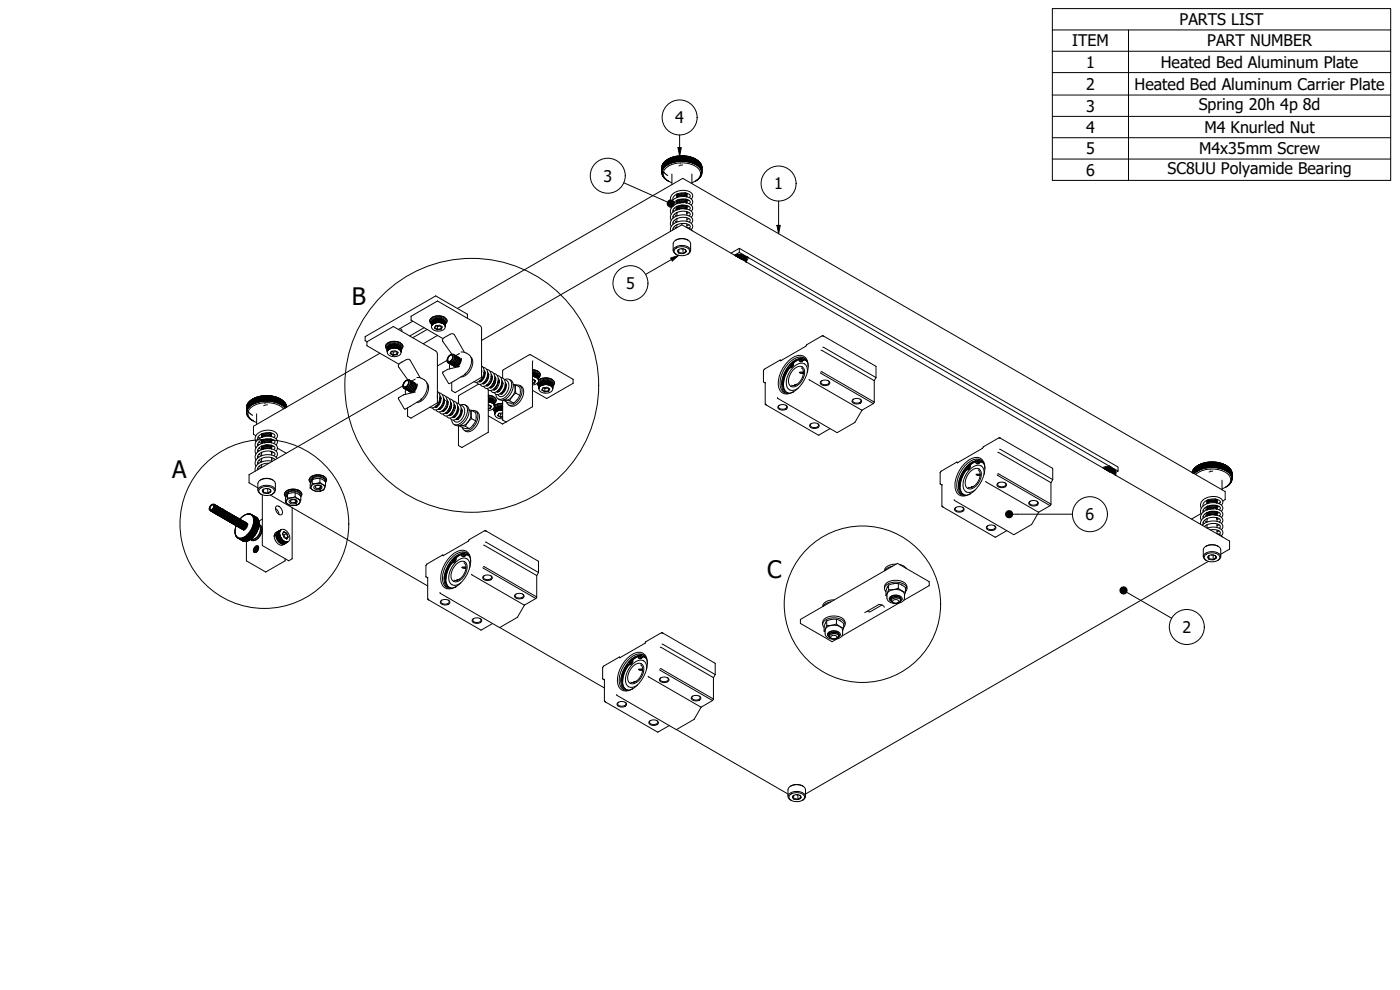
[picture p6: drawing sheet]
<svg xmlns="http://www.w3.org/2000/svg" width="420mm" height="297mm" viewBox="0 0 420 297" stroke-linecap="round" stroke-linejoin="round" font-family="sans-serif">
<defs><g id="words">
<g font-size="7.2">
<text x="105.5" y="91.6">B</text>
<text x="51.7" y="143.4">A</text>
<text x="230.3" y="173.3">C</text>
</g>
<g font-size="4.8">
<text x="354" y="7.5">PARTS LIST</text>
<text x="321.7" y="13.9">ITEM</text>
<text x="362.3" y="13.9">PART NUMBER</text>
<text x="325.9" y="20.3">1</text>
<text x="348.4" y="20.4">Heated Bed Aluminum Plate</text>
<text x="325.9" y="26.9">2</text>
<text x="340.5" y="26.9">Heated Bed Aluminum Carrier Plate</text>
<text x="325.9" y="33.5">3</text>
<text x="359.7" y="33.1">Spring 20h 4p 8d</text>
<text x="202.6" y="37">4</text>
<text x="325.9" y="39.9">4</text>
<text x="361.5" y="39.9">M4 Knurled Nut</text>
<text x="325.9" y="46.2">5</text>
<text x="359.9" y="46.3">M4x35mm Screw</text>
<text x="325.9" y="52.7">6</text>
<text x="350.4" y="52.3">SC8UU Polyamide Bearing</text>
<text x="181.1" y="54.5">3</text>
<text x="232.4" y="56.8">1</text>
<text x="187.9" y="86.7">5</text>
<text x="325.8" y="156.1">6</text>
<text x="354.9" y="189.9">2</text>
</g>
</g></defs>
<!-- layer: Visible (ISO) -->
<g fill="none" stroke="#000" stroke-width=".3">
<path d="M198.6 50.2v1.7M198.7 51.9v.1M198.7 50l-.1 .1M198.7 52.1v.1M198.7 49.9v.1M198.7 49.8l-.1 1.9M198.7 52.2v.1M198.7 49.7v.1M198.7 52.4h.1M198.8 49.6l-.1 .1M198.8 52.5v.1M198.8 49.4l-.1 1.8"/>
<path d="M198.9 52.7h.1M198.9 49.3l-.1 1.7M198.9 52.8v.1M199 49.2l-.1 1.6M199 49.1v1.5M199 53h.1M199.1 49l-.1 .1M199.1 49l-.1 1.6M199.1 48.9v1.6M199.1 53.1h.1M199.2 51.5l-.1 .1M199.2 48.8v1.6"/>
<path d="M199.2 53.2v.1M199.3 51.6l-.1 .1M199.3 48.7l-.2 .3M199.3 48.7v1.5M199.3 53.4h.1M199.4 51.7l-.1 .2M199.4 48.5v1.6M199.5 53.5h.1M199.5 51.9v.1M199.5 48.5l-.2 .2v1.5M199.5 48.5v1.5M199.6 48.4v1.5"/>
<path d="M199.6 53.6v.1M199.6 52v.1M199.7 48.4l-.2 .1M199.7 48.3v1.6M199.7 48.3v1.5M199.7 53.8h.1M199.7 52.1v.1M199.8 48.2l-.1 .1M199.8 48.2v1.5M199.9 48.2v1.5M199.9 53.9h.1M199.9 52.2v.2"/>
<path d="M200 48.1l-.2 .1M200 48.1v1.5M200 54h.1M200 52.4v.1M200.1 48l-.1 .1M200.1 48v1.5M200.2 47.9v1.6M200.2 54.1h.1M200.2 52.5v.1M200.3 47.9l-.2 .1M200.3 49.4v-1.6v1.6M200.3 47.8l2.2-.8 2.5-.2 2.3 .4 2 .8"/>
<path d="M200.4 54.2h.1M200.4 52.6v.1M200.4 54.2l-1-.7-.7-1.1v-1l.5-1 .9-.9 1.3-.6 3.4-.6 1.8 .2 1.7 .5 1.3 .8 .7 .9 .3 1-.2 1-.6 .9-1.2 .8M200.4 54.2l.3 .2M200.5 47.7v1.6M200.6 47.7v1.6M200.7 47.7a8.7 8.7 0 0 1 8.2 .1v1.5M200.7 47.7l-.2 .1v1.5M200.7 47.6v1.6M200.8 47.6v1.6M200.9 47.5v1.6M201 47.5v1.7"/>
<path d="M201.1 47.5v1.5M201.2 47.4v1.7M201.3 47.4v1.5M201.4 47.3v1.7M201.5 47.3v1.5M201.6 47.3v1.6M201.6 52.2v3.2M201.7 47.3v1.5M201.7 47.2v1.6M201.8 47.2v1.6M201.9 47.2v1.5M202 47.2v1.5"/>
<path d="M202.1 47.1v1.7M202.1 47.1v1.6M202.2 47.1v1.5M202.3 47.1v1.6M202.3 47.1v1.5M202.4 47v1.6M202.5 47v1.7M202.6 47v1.5M202.7 47v1.5M202.8 47v1.6M202.8 47v1.5M202.9 46.9v1.6"/>
<path d="M203 46.9v1.7M203 46.9v1.6M203.1 46.9v1.5M203.1 58.3l.1 .2M203.1 58.7h.1M203.1 59.2h.1M203.1 58.8l.1 .1M203.2 46.9v1.6M203.4 46.9v1.5M203.5 46.8v1.7M203.5 58.1l-.4 .6M203.5 58.1l-.4 .7z"/>
<path d="M203.5 46.9v1.5M203.6 46.8v1.6M203.7 46.8v1.7M203.8 46.8v1.6M203.9 46.8v1.6M204 46.8v1.7M204 46.8v1.5M204.1 46.8v1.5M204.2 49.1h-.1M204.2 46.8v1.6M204.3 46.8v1.5M204.4 46.8v1.5"/>
<path d="M204.5 46.8v1.6M204.5 46.8v1.5M204.6 46.8v1.5M204.7 46.8v1.6M204.8 46.8v1.5M204.9 49.5l-1.1 .3M204.9 46.8v1.5M205 46.8v1.6M205 46.8v1.5M205.1 46.8v1.5M205.2 46.8v1.6M205.3 46.8v1.5"/>
<path d="M205.4 46.8v1.6M205.4 46.8v1.7M205.5 46.8v1.6M205.6 57.9l.5 .6M205.6 46.8v1.6M205.7 46.8v1.7M205.8 46.9v1.5M205.8 59.8l.3 .5M205.9 59.8l.2 .4M205.9 46.9v1.5M205.9 46.9v1.6M206 59a2.08 2.08 0 0 0-2.7 .2 2.07 2.07 0 0 1 2.7-.2"/>
<path d="M206 46.9v1.5M206.1 58v.4M206.1 46.9v1.5M206.1 58.5l-.6-.6 .6 .6M206.1 59a1.66 1.66 0 0 0-1.5-.8 1.66 1.66 0 0 0-1.4 1.1M206.1 59.8h.1M206.1 58.2v.1M206.1 58.9a1.73 1.73 0 0 0-2.9 .3M206.1 58.9a1.77 1.77 0 0 0-3 .2M206.1 58.5h.1M206.1 58.9h.1M206.1 59.8v.2"/>
<path d="M206.1 59v.1M206.1 58.5v.2M206.2 46.9v1.6M206.3 46.9v1.6M206.4 46.9v1.6M206.4 46.9v1.7M206.5 47v1.5M206.7 47v1.6M206.7 47v1.5M206.8 59.3l.4-.6a3.5 3.5 0 0 0-5.3 .9l.1 .4M206.9 47v1.7M207 47.1v1.5"/>
<path d="M207.1 47.1v1.6M207.2 47.1v1.6M207.3 47.2v1.6M207.4 47.2v1.5M207.5 59.7a1.47 1.47 0 0 0 .2-1.7 1.47 1.47 0 0 0-1.5-.8 4.1 4.1 0 0 0-5 2.2l.2 1.2M207.5 47.2l.1 1.7M207.6 52.2v2.9M207.7 47.3v1.5M207.7 47.3l.1 1.6M207.9 47.3v1.6M208 47.4v1.6M208.1 47.4v1.5"/>
<path d="M208.2 47.5v1.5M208.2 47.5v1.6M208.3 47.5v1.5M208.4 47.5v1.7M208.5 47.6v1.5M208.6 47.6v1.7M208.6 54.4a2.43 2.43 0 0 0 1.7-2.3 2.43 2.43 0 0 0-1.7-2.3 8.4 8.4 0 0 0-8.7 .6 2.33 2.33 0 0 0 .8 4l.9 .4M208.6 54.4l-1 .4M208.7 47.7v1.5M208.7 47.7v1.7M208.9 47.8v1.6M209 54.2h.1"/>
<path d="M209 47.9v1.5M209.1 47.9v1.6M209.2 54.1h.1M209.2 48v1.5M209.3 48.1l.1 .1M209.3 48v1.6M209.3 53.9v.1M209.4 48.1v1.5M209.4 48.2l.2 1.6M209.4 48.2v1.5M209.5 53.8h.1M209.5 48.2v1.6"/>
<path d="M209.6 48.3l.1 .1M209.6 53.7h.1M209.6 48.3v1.6M209.7 48.4l.1 .1M209.7 48.4v1.5M209.8 53.6h.1M209.8 48.5v1.5M209.8 48.5l.2 1.7M209.8 48.5v1.6M209.9 53.4v.1M210 48.7l.1 1.6M210 53.3h.1"/>
<path d="M210 48.7v1.6M210.1 48.8l.2 .4M210.1 53.2h.1M210.1 48.9l.1 1.5M210.2 53v.1M210.2 49l.1 1.6M210.3 52.9h.1M210.3 49.1v1.6M210.3 49.2l.2 1.8M210.3 49.2l.1 1.6M210.4 52.8h.1M210.4 49.4l.1 .1"/>
<path d="M210.5 52.6v.1M210.5 49.5v.1M210.5 52.5h.1M210.5 49.5l.1 1.7M210.5 49.7l.1 2M210.6 52.3v.1M210.6 49.8v.1M210.6 52.2h.1M210.6 50h.1M210.6 50.1v.1M210.6 50.3v1.5M210.6 51.9v.2"/>
<path d="M202 68.6l.2 .2M202 66.8l.3 .2M202 64.9l.3 .3M202 63.1l.3 .3M202 61.3l.3 .2M202 75.2v-2.1a2.71 2.71 0 0 1 3.5-1.4 1.9 1.9 0 0 1 1.8 1.4v2.1M202.4 60.6l.7 .5M202.4 62.4l.7 .6M202.4 64.3l.7 .5M202.4 66.1l.7 .5M202.4 68l.6 .4M202.5 74.8a3.2 3.2 0 0 1 4.4 .2 1.31 1.31 0 0 1-1.3 1.6 2.43 2.43 0 0 1-3.3-1.4z"/>
<path d="M202.8 72.1l.2-.1a3.7 3.7 0 0 1 3.5 .1M203 76.3a1.21 1.21 0 0 1-1-1.2 1.21 1.21 0 0 1 1-1.1 3.4 3.4 0 0 1 4.2 .8 1.31 1.31 0 0 1-.9 1.5M203.1 67.4v.9M203.1 65.6h.1M203.1 63.8h.1M203.1 60.4h.1M203.1 60.9h.1M203.1 62.6h.1M203.1 65.6v1M203.1 60.4l.2-.4-.2 .4M203.1 62.2l.1 .2M203.1 60.5l.1 .2"/>
<path d="M203.1 60.1l.1 .1M203.2 61.9h-.1M203.2 61.9l-.1 .3M203.2 63.7l-.1 1.1M203.2 61.9v.3M203.5 62.8a2.32 2.32 0 0 1 2.2-.2 2.32 2.32 0 0 0-2.2 .2M203.7 75.9l1.3 .2M203.7 74.8v1.1M203.8 74.8l-.4 .4 .3 .7M204.4 74.6l.7 .1M205 74.7v1.4M205.1 60.8l-1.1 .1"/>
<path d="M205.1 60.8l-1.2 .1M205.2 60.8l-1.3 .1M205.6 74.8l.3 .5a1.48 1.48 0 0 1-2.6 .1 1.36 1.36 0 0 1 1.4-.8 1.36 1.36 0 0 1 1.2 1l-.9 .5M205.7 62.7a2.26 2.26 0 0 0-2.2 .1M205.9 63.4l.2 .6M206 68.2l1.1 .4 .7 .6M206 63.5v.2M206 61.6l.1 .4M206 61.6l.1 .3M206.1 63.5v.2M206.1 61.7h.1M206.1 62.7a1.8 1.8 0 0 0-3 .3"/>
<path d="M206.1 60.7a1.69 1.69 0 0 0-3 .2l.1 .2a1.94 1.94 0 0 1 2.9-.2v-.2M206.1 63.7v-.2v.2M206.1 62.4a1.69 1.69 0 0 0-2.9 .2v.2M206.1 60.7a1.73 1.73 0 0 0-2.9 .2M206.1 62.4a1.73 1.73 0 0 0-2.9 .2M206.1 62.3a1.76 1.76 0 0 0-3 .2M206.1 60.2h.1M206.1 60.7h.1M206.1 61.9h.1M206.1 62.4h.1M206.1 64v.6M206.1 65.3v1.1"/>
<path d="M206.1 67.2v1M206.1 63.7v.1M206.1 62.4v.2M206.1 62v.2M206.1 60.3v.1M206.8 61.1l.4-.6a3.5 3.5 0 0 0-5.3 .9l.1 .4M206.8 62.9l.4-.5a3.5 3.5 0 0 0-5.3 .9l.1 .3M206.8 64.8l.4-.6a3.5 3.5 0 0 0-5.3 .9l.1 .4M206.8 66.6l.4-.6a3.5 3.5 0 0 0-5.3 .9l.1 .4M206.8 68.5l.4-.6a3.5 3.5 0 0 0-5.3 .7v.4M206.8 67.5l-.7 .2M206.8 65.6l-.7 .2"/>
<path d="M206.8 63.8l-.7 .2M206.8 62l-.7 .2M206.8 60.1l-.7 .2M207.5 68.9a1.43 1.43 0 0 0 .2-1.6 1.43 1.43 0 0 0-1.3-.8 4.4 4.4 0 0 0-5.1 1.7l-.1 1.2M207.5 67a1.48 1.48 0 0 0 .2-1.6 1.48 1.48 0 0 0-1.5-.8 4.1 4.1 0 0 0-5 2.1l.2 1.3M207.5 65.2a1.47 1.47 0 0 0 .2-1.6 1.47 1.47 0 0 0-1.5-.8 4.1 4.1 0 0 0-5 2.1l.2 1.2M207.5 63.4a1.47 1.47 0 0 0 .2-1.7 1.47 1.47 0 0 0-1.5-.8 4.1 4.1 0 0 0-5 2.2l.2 1.2M207.5 61.5a1.47 1.47 0 0 0 .2-1.6 1.47 1.47 0 0 0-1.5-.8 4.1 4.1 0 0 0-5 2.1l.2 1.2M220.5 76.6a2.4 2.4 0 0 1 3.4 .9M220.7 76.7h.1M220.8 76.7h-.1M220.8 76.6l.1 .2"/>
<path d="M220.9 76.6l-.1 .1M220.9 76.6l.1 .3M221 76.6h-.1M221 76.6l.1 .3M221.2 76.5v.5M221.2 76.5l-.2 .1M221.3 77l.1-.5v.6M221.3 76.5v.6M221.4 76.5h-.1M221.5 76.5v.7M221.5 76.5l.1 .7M221.7 76.5v.8"/>
<path d="M221.7 76.5h-.2M221.9 76.5v.9M221.9 75.7l113.6 65.7-.7 .4M221.9 75.7v-1.2l113.6 65.6v1.3M221.9 75.7l-1.5 .9M221.9 74.5l-2.5 1.4M222 76.5h.1M222.1 76.5v1M222.2 76.5v1.1M222.2 76.5h.1M222.3 76.5l.1 1.2zM222.3 76.5l.1 1.2"/>
<path d="M222.4 76.5h.1M222.4 76.5l.1 1.2zM222.5 77.7v-1.2l.1 1.2M222.6 76.5v1.2zM222.6 76.5v.1M222.7 76.6v1.1zM222.7 76.6v1.1M222.7 76.6h.1M222.8 76.6l.1 1.2zM222.8 76.6v1.2M222.9 76.6h-.1M222.9 76.6l.1 1.2z"/>
<path d="M222.9 76.6l.1 1.2M223 76.6l.1 1.2M223 76.7l.1 1.1zM223.1 76.7h.1M223.1 76.7l.1 1.2zM223.2 77.9v-1.2l.1 1.2M223.2 76.7l.1 1.2zM223.3 76.8v1.2M223.3 76.8l.1 1.2zM223.4 76.8h-.1M223.4 76.9l.1 1.1zM223.4 76.9v1.1"/>
<path d="M223.5 76.9h-.1M223.5 76.9v1.2zM223.5 76.9v1.2M223.5 76.9v.1M223.6 77v1.2zM223.6 77v1.1M223.6 77l.1 1.2zM223.6 77.1v1.1M223.7 77.1h-.1M223.7 77.1v1.2zM223.7 77.1v1.2M223.8 77.2v1.2z"/>
<path d="M223.8 77.2h.1M223.8 77.3h.1M223.9 77.3v1.2zM223.9 77.3v.1M223.9 77.4v1.2zM223.9 77.4h.1M223.9 78.6v-1.1v1.1M223.9 77.5h.1M223.9 77.5v1.1zM223.9 77.6h.1M223.9 77.5v1.1M224 77l-.1 .9"/>
<path d="M224 76.9l.5 .4zM224.5 77.3l-.6 1M224.5 77.3v.1M120.1 98.6l.5 .4v.4M123.9 96.4l-4.3 2.5M127.3 98.3l-4.3 2.5M128.2 98.9l-4.4 2.4M128.9 96.4a2.12 2.12 0 0 1 2.7-1.6 2.12 2.12 0 0 1 2.6 1.6M129.5 96.7v1.2zM129.5 96.8h.1M129.5 96.7v-.3a2.55 2.55 0 0 1 4.1 0v.3M129.5 96.7l.1 1.7a2.52 2.52 0 0 0 4 0v-1.7"/>
<path d="M129.5 97.3a1.05 1.05 0 0 1-.1-1.8 3.7 3.7 0 0 1 4.7 .4l-.1 1-.4 .4M129.5 97.3l-.3-.5a1.47 1.47 0 0 1 1.5-1.5 2.95 2.95 0 0 1 3.2 1l-.3 1M129.5 96.7h.1M129.5 96.6h.1M129.5 96.6v1.2zM129.6 96.5l-.1 1.2zM129.6 96.5h.1M129.6 96.4v1.3zM129.6 96.4h.1M129.6 96.4v1.2zM129.7 96.3v.1M129.7 96.3v1.2z"/>
<path d="M129.7 96.3v1.1zM129.7 96.3v1.1M129.7 95.2a4 4 0 0 1 3.7 0M129.7 95.2h.1M129.7 96.3h.1M129.8 96.2v1.2zM129.8 96.2v1.1M129.8 96.2h.1M129.8 96.2v1.1zM129.8 96.2l.1 1.1M129.9 96.2h.1M129.9 96.1v1.2z"/>
<path d="M129.9 96.1v1.1M130 96.1h-.1M130 96v1.2zM130 96v1.2M130 96h.1M130.1 96v1.1zM130.1 96v1.1M130.1 96h.1M130.2 95.9v1.2zM130.2 95.9v1.2M130.3 95.9v1.1zM130.3 95.9v1.1"/>
<path d="M130.3 95.9h.1M130.4 95.8v1.2zM130.4 95.8v1.2M130.4 95.8h.1M130.5 95.8v1.2zM130.5 98.3l.7 .7M130.5 95.8v1.1M130.6 95.7v1.2zM130.7 95.8l-.1 1.1M130.7 97.8l1.2-.2 .9 .5-.4 .7-1.2 .2-.8-.5zM130.7 95.7v1.2zM130.7 95.7v1.2"/>
<path d="M130.8 97.7l-.4 .8M130.8 95.7h-.1M130.8 95.7v1.1zM130.8 95.7v1.1M130.8 95.7l.2 1.1M130.9 97.7l.4 .3v.8h1.1M131 95.7v1.1zM131.1 95.6v1.2zM131.1 95.6v1.2M131.1 95.7h-.1M131.2 95.6v1.2zM131.3 95.6v1.2z"/>
<path d="M131.3 95.6v1.2M131.4 95.6h-.2v1.2M131.5 95.6v1.2zM131.5 95.6v1.2M131.5 95.6h.1M131.6 95.6l.1 1.2zM131.6 95.6l.1 1.2M131.7 95.6h.1M131.7 95.6l.1 1.2zM131.7 95.6l.1 1.2M131.8 95.6l.1 1.2M131.9 95.6v1.2z"/>
<path d="M131.9 95.6h.1M132 95.6v1.2zM132 95.7v1.1M132 95.6v.1M132.1 95.6l.1 1.2zM132.1 95.7l.1 1.1M132.2 95.7h.1M132.2 95.7l.1 1.1zM132.2 95.7l.1 1.1M132.3 95.7h.1M132.3 97.8l-1 .2M132.3 95.7l.1 1.2z"/>
<path d="M132.3 95.7l.1 1.2M132.4 97.8v.8l.2-.6M132.4 95.7h.1M132.5 95.7v1.2zM132.5 95.8v1.1M132.5 95.7v.1M132.6 95.8v1.2zM132.6 95.8v1.1M132.6 95.8h.1M132.7 95.8l.1 1.2zM132.7 95.8v1.2M132.8 95.8h-.1"/>
<path d="M132.8 95.8l.1 1.2zM132.9 95.9l-.1 1.1M132.9 95.9l.1 1.2zM132.9 95.9v1.2M133 95.9h-.1M133 95.9v1.2zM133 96v1.1M133 96h.1M133.1 96v1.2zM133.1 96v1.2M133.2 96.1v1.2zM133.2 96.1v1.1"/>
<path d="M133.2 96.1l.1 1.2zM133.3 96.2v1.1M133.3 96.2l.1 1.2zM133.4 96.2h-.1M133.4 96.2v1.2zM133.4 95.2h.1M133.4 96.3v1.1M133.4 96.3l.1 1.2zM133.5 96.3l-.1 .1M133.5 96.4v1.2zM133.5 96.4h.1M133.5 96.4l.1 1.3z"/>
<path d="M133.5 96.5h.1M133.6 96.5v1.2zM133.6 96.6h.1M133.6 96.6v1.2zM133.6 96.7v1.2zM133.6 96.7h.1M133.6 96.8h.1M137.3 92.5l67.6-39 162.8 94v2.4l-.7 .4M140.3 95.5v-1.2l-9.5-5.5-21.2 12.2v1.2M75.5 119.9l-.2 .2M75.5 119.9v1.6M75.5 119.9v1.5"/>
<path d="M75.6 119.8l-.1 .1M75.7 119.8l2-.8 2.4-.3 2.4 .3 2 .9M75.9 119.7v1.5M76 119.6v1.7M76 119.6a8.7 8.7 0 0 1 8.3 .2l-.1 1.5M76 119.6l-.2 .1v1.6M76.1 119.6v1.5M76.2 119.5v1.7M76.2 119.5v1.6M76.3 119.5v1.5M76.4 119.5v1.6M76.5 119.4v1.5"/>
<path d="M76.6 119.4v1.6M76.7 119.3v1.6M76.8 119.3v1.6M76.8 119.3v1.5M76.9 119.3v1.5M77 119.2v1.7M77 119.2v1.5M77.1 119.2v1.5M77.2 119.1v1.7M77.2 119.1v1.6M77.3 119.1v1.5M77.4 119.1v1.6"/>
<path d="M77.5 119.1v1.5M77.6 119.1v1.5M77.7 119v1.7M77.7 119v1.5M77.8 119v1.5M77.9 119v1.6M77.9 119v1.5M78 118.9v1.6M78.1 118.9v1.7M78.2 118.9v1.5M78.3 118.9v1.5M78.4 118.9v1.6"/>
<path d="M78.4 118.9v1.5M78.5 118.9v1.5M78.6 118.8v1.7M78.8 118.8v1.6M78.8 118.8v1.7M78.9 118.8v1.5M79 118.8v1.5M79.1 118.8v1.6M79.2 118.8v1.5M79.3 118.8v1.5M79.3 118.8v1.6M79.4 118.8v1.5"/>
<path d="M79.5 118.8v1.5M79.6 118.7v1.7M79.7 118.8v1.5M79.8 118.8v1.5M79.8 118.7v1.7M79.9 118.8v1.5M80 118.8v1.5M80.1 118.7v1.7M80.2 118.8v1.5M80.3 118.8v1.5M80.3 118.7v1.7M80.4 118.8v1.5"/>
<path d="M80.5 118.8v1.5M80.6 118.7v1.7M80.7 118.8v1.5M80.8 118.8v1.5M80.8 118.8v1.6M80.9 118.8v1.5M81.1 118.8v1.6M81.2 118.8v1.5M81.3 118.8v1.6M81.3 118.8v1.7M81.4 118.8v1.6M81.5 118.9v1.5"/>
<path d="M81.5 118.8v1.7M81.6 118.9v1.5M81.7 118.9v1.5M81.8 118.9v1.6M81.9 118.9v1.6M82 118.9v1.7M82.1 119v1.5M82.3 119v1.6M82.4 119v1.6M82.5 119v1.7M82.6 119.1v1.5M82.7 119.1v1.7"/>
<path d="M82.8 119.1v1.6M82.9 119.2v1.6M83 119.2v1.5M83.1 119.2v1.7M83.2 119.3v1.5M83.3 119.3v1.7M83.4 119.4v1.5M83.5 119.4v1.5M83.6 119.4v1.7M83.7 119.5v1.5M83.7 119.5v1.6M83.9 119.6v1.5"/>
<path d="M83.9 119.6v1.6M84 119.6v1.6M84.3 119.8v1.5M84.4 119.8v1.6M84.5 119.9l.1 .1M84.5 119.9v1.5M84.6 120v1.5M109.6 102.2h.1M109.6 102.2l.5 .3M110.1 102.6l7.9-4.6 13.1 7.7 .2 15.2-7.9 4.5M110.1 102.6l.1 1.2 9.5 5.5M114 106l-37.9 21.9v2.4l.7 .4"/>
<path d="M115.7 104a2.12 2.12 0 0 1 2.6-1.6 2.12 2.12 0 0 1 2.6 1.6M116.2 104.3l.1-.2a2.55 2.55 0 0 1 4 0l.1 .2M116.2 104.3l.1 1.7a2.52 2.52 0 0 0 4 0l.1-1.7M116.2 105a1.05 1.05 0 0 1 0-1.8 3.6 3.6 0 0 1 4.6 .4v.9l-.4 .5M116.2 104.9l-.3-.4a2.23 2.23 0 0 1 3.2-1.6 1.48 1.48 0 0 1 1.6 1.6l-.3 .4M116.2 104.4h.1M116.2 104.4v1.2zM116.3 104.3l-.1 1.2zM116.3 104.3h.1M116.3 104.2v1.3zM116.3 104.2h.1M116.3 104.2v1.2z"/>
<path d="M116.3 104.1h.1M116.3 104.1v1.2zM116.4 104.1h.1M116.4 104v1.2zM116.4 104h.1M116.5 103.9v1.2M116.5 102.8a4 4 0 0 1 3.7 .1M116.5 102.8l-.1 .1M116.5 103.9v1.2zM116.5 103.9h.1M116.5 103.9v1.1zM116.5 103.9v1.1"/>
<path d="M116.6 103.8v1.2zM116.6 103.8v1.1M116.6 103.8h.1M116.7 103.7v1.2zM116.7 103.7v1.2M116.7 103.7v.1M116.7 103.7v1.1zM116.8 103.7v1.1M116.8 103.6v1.2zM116.9 103.6l-.1 1.2M116.9 103.6v1.1zM116.9 103.6v1.1"/>
<path d="M117 103.6h-.1M117 103.5v1.2zM117 103.5v1.2M117.1 103.5h-.1M117.1 103.5v1.1zM117.2 103.4v1.2zM117.2 106l.8 .6M117.2 103.5l.3-.1v1.1M117.2 104.6v-1.2l-.1 1.2M117.3 103.4v1.2zM117.3 103.4l.1 1.2M117.4 105.4l1.2-.2 .9 .5-.3 .7-1.2 .2-.9-.5z"/>
<path d="M117.5 103.4v1.1zM117.5 105.4l-.4 .7M117.5 103.4h.1M117.6 103.3v1.2zM117.6 103.3v1.2M117.6 105.4l.4 .2v.9l1.2-.1M117.6 103.3v.1M117.7 103.3v1.2zM117.8 103.3l-.1 1.2M117.8 103.3v1.2zM117.8 103.3v1.2M117.9 103.3h-.1"/>
<path d="M117.9 103.3v1.1zM118 105.6l1.1-.1v.8l.3-.6M118 103.3v1.1M118.1 103.3v1.1zM118.1 103.3v1.1M118.2 103.3l.1 1.1zM118.2 103.3v1.1M118.3 103.3h-.2M118.3 103.3l.1 1.1zM118.3 103.3l.1 1.1M118.4 103.3h.1M118.5 103.3v1.1z"/>
<path d="M118.5 103.3v1.1M118.5 103.3h.1M118.6 103.3l.1 1.1zM118.6 103.3l.1 1.1M118.7 103.3h.1M118.7 103.3l.1 1.2zM118.7 103.3l.1 1.2M118.8 103.3h.1M118.8 103.3l.1 1.2zM118.8 103.3l.1 1.2M118.9 103.3h.1M119 103.3v1.2z"/>
<path d="M119 103.3v1.2M119 103.3v.1M119.1 103.4l.1 1.1zM119.1 103.4v1.1M119.2 103.4h-.1M119.2 103.4l.1 1.2zM119.2 103.4l.1 1.2M119.3 103.4h.1M119.3 103.4l.1 1.2zM119.3 103.4l.1 1.2M119.4 103.4v.1M119.4 103.5l.1 1.1z"/>
<path d="M119.5 103.5v1.1M119.5 103.5l.1 1.2zM119.5 103.5l.1 1.2M119.6 103.5h.1M119.6 103.5l.1 1.2zM119.7 119.3l-.1 .4 1.9 3.1 1.6-.9M119.7 103.6v1.1M119.7 119.3h.1M119.7 103.6l.1 1.2zM119.8 103.6v1.2M119.8 103.6l.1 1.2zM119.9 103.7v1.1"/>
<path d="M119.9 103.7l.1 1.2zM120 103.7l-.1 1.2M120 103.8v1.2zM120 104.9v-1.1l.1 1.2M120.1 103.8v1.2zM120.1 103.9h.1M120.1 103.9l.1 1.2zM120.2 103.9l-.1 1.2M120.2 104v1.2zM120.2 104h.1M120.2 104l.1 1.2zM120.3 104.1h-.1"/>
<path d="M120.3 104.1v1.2zM120.3 104.1h.1M120.3 104.2v1.2zM120.3 104.2h.1M120.3 104.2v1.3zM120.3 104.3h.1M120.4 104.3v1.2zM120.4 104.4h.1M120.4 104.4v1.2zM120.6 108.6a1.24 1.24 0 0 0-1 1.5l2.7 3.8M120.6 108.6l1.3-.7a.9 .9 0 0 1 1.2 .2l3 5.2M120.6 108.6h.1"/>
<path d="M120.9 115.8l-46.1 26.6v2.4l2.6 1.6M121.2 116.5h.1M121.4 114.7l.7-.6 .3 .1a1.35 1.35 0 0 1-1 1.9 .95 .95 0 0 1 0-1.4zM121.5 116.7h.1M121.7 114.4l.7-.2a1.2 1.2 0 0 1 0 1.3 1.2 1.2 0 0 1-1.2 .5 1.39 1.39 0 0 1 .5-1.6zM121.9 116.9h.1M121.9 116.3l-.7 .2M121.9 116.3l-.1 .1M122.3 117.1h.1M122.3 113.9h.1M122.3 115.9l-.5 .5-.6 .1M122.5 117.2l.1 .1"/>
<path d="M122.8 114a1.75 1.75 0 0 0-1.7 2.4h.7a.74 .74 0 0 1-.9-.3 .74 .74 0 0 1 .2-1 1.02 1.02 0 0 1 1.6-.7l-.1 1.2-.7 .7M122.8 114a1.69 1.69 0 0 1-1.3 2.7l-.1-.2M122.8 114a1.73 1.73 0 0 1-1.3 2.7M122.8 114h.1M122.9 114a1.76 1.76 0 0 1-1.3 2.7M123 114.1l.2 .1M123 117.5h.1M123.2 114.2a1.7 1.7 0 0 1-1.3 2.7l-.2-.2v1.6M123.2 114.2a1.73 1.73 0 0 1-1.3 2.7M123.2 114.2h.1M123.3 114.2a1.77 1.77 0 0 1-1.4 2.7M123.4 114.3l.1 .1"/>
<path d="M123.5 114.4a1.69 1.69 0 0 1-1.3 2.7l-.1-.1M123.6 114.4h.1M123.6 114.4a1.73 1.73 0 0 1-1.3 2.7M123.6 114.4a1.76 1.76 0 0 1-1.3 2.7M123.8 114.5l.1 .1a1.7 1.7 0 0 1-1.3 2.7M124 114.6h.1M124 114.6a1.74 1.74 0 0 1-1.4 2.7M124 114.7a1.76 1.76 0 0 1-1.3 2.6M124.1 114.8h.2a1.69 1.69 0 0 1-1.3 2.7l-.1-.1M124.3 114.8h.1M124.3 114.8a1.74 1.74 0 0 1-1.3 2.7M124.4 114.9a1.76 1.76 0 0 1-1.4 2.7"/>
<path d="M124.5 115a1.64 1.64 0 0 1 .3 1.6 1.64 1.64 0 0 1-1.4 1.1l-.3-.1M124.5 115l.3 .8-.5 1.1M124.6 113.8l-1.1 .6M124.7 117.6l-3.6 .9-1.4 .8M125.1 113.3a2.83 2.83 0 0 1 2.8 1.2 2.83 2.83 0 0 1 0 3.1l-1.5 2.3M125.3 115.2a3.5 3.5 0 0 1-1.3 2.6M126.4 119.8l-3.3 2.1M126.4 119.6v.2M128.1 114.9a3.8 3.8 0 0 1-1.1 5l-1.4 .8-.6 .1M131.3 118.7v.8M131.3 117.4a3.1 3.1 0 0 1-1.3 4.9l-1-.1M131.3 119h.1"/>
<path d="M131.3 118.9h.1M131.3 100.7l-4.3 2.4M131.7 117.8a2.18 2.18 0 0 1 1 3.5l-.7 1a1.28 1.28 0 0 1-2.2 .1M132 118.7a2.53 2.53 0 0 1-1.4 3.5l-.1-.1M132 119.3h.1M132.1 119.3l.3 .3M132.1 119.3h.1M132.2 119.4l.2 .2M132.3 119.5h.1M132.3 119.3h-.2M132.8 118.5a2.19 2.19 0 0 1 1 3.4l-.7 1a1.28 1.28 0 0 1-2.2 .1M132.9 111.6l-.1 .4 1.9 3.1 4.9-3"/>
<path d="M132.9 111.6h.1M133 101.6l-9.6-5.5v-1.2l7.9-4.6 12.9 7.5 .3 .7v14.7M133.1 120a2.01 2.01 0 0 1-1.3 2.5M133.1 119.4a2.53 2.53 0 0 1-1.4 3.5l-.1-.2M133.1 119.9l.1 .1M133.2 120l.2 .1M133.2 120h.1M133.4 119.9h-.2M133.8 119.1a2.19 2.19 0 0 1 1 3.5l-.6 .9a1.28 1.28 0 0 1-2.3 .1M134.1 108.2l-2.8 1.6M134.2 120a2.52 2.52 0 0 1-1.5 3.5l-.1-.2M134.4 108.8h.1"/>
<path d="M134.6 108.8l.5-.1-.7 .1a1.76 1.76 0 0 1 1.7-2.5 1.7 1.7 0 0 1-1.3 2.7M134.6 108.9l.2 .1M134.8 109h.1M134.9 119.7a2.18 2.18 0 0 1 1 3.5l-.7 .9a1.28 1.28 0 0 1-2.2 .1M134.9 106.7l.7-.2a1.2 1.2 0 0 1 .1 1.3 1.2 1.2 0 0 1-1.2 .6 1.38 1.38 0 0 1 .4-1.7zM135 106.6l.7-.1a1.36 1.36 0 0 1-1 2 1.09 1.09 0 0 1 .3-1.9zM135.1 109.2l-.1-.1-.1 1.6M135.2 109.2h.1M135.2 108.7a1.55 1.55 0 0 0 .5-2.2 1.47 1.47 0 0 0-1.1 2.3M135.2 108.7l-.8 .1M135.2 108.7h-.1M135.4 109.3l.1 .1"/>
<path d="M135.5 109.5h.1M135.6 117.2h.1M135.6 106.2v.1M135.6 114.7v2.5M135.6 108.3l-.6 .5h-.5M135.9 109.7h.1M136.1 106.3h.1M136.1 106.3a1.73 1.73 0 0 1-1.3 2.7M136.1 106.3a1.77 1.77 0 0 1-1.3 2.7M136.3 106.5h.1a1.7 1.7 0 0 1-1.3 2.7M136.5 106.5h.1M136.5 106.5a1.74 1.74 0 0 1-1.3 2.7"/>
<path d="M136.5 106.6a1.76 1.76 0 0 1-1.3 2.7M136.8 106.7a1.68 1.68 0 0 1-1.3 2.7M136.8 106.8a1.73 1.73 0 0 1-1.3 2.6M136.8 106.8h.1M136.9 106.8a1.77 1.77 0 0 1-1.3 2.7M137 106.9a1.6 1.6 0 0 1 .4 1.8 1.6 1.6 0 0 1-1.5 1l-.2-.2M137.2 107a1.74 1.74 0 0 1-1.3 2.7M137.2 107h.1M137.3 107a1.76 1.76 0 0 1-1.4 2.7M137.4 107.1l.1 .1a1.69 1.69 0 0 1-1.3 2.7M137.6 107.2h.1M137.6 107.2a1.74 1.74 0 0 1-1.3 2.7l-.2-.2"/>
<path d="M137.6 107.2a1.76 1.76 0 0 1-1.3 2.7 1.71 1.71 0 0 0 1.7-2.4l-.3-.2M137.9 109.9l-3.5 .9-1.5 .8M137.9 106.1l-1.3 .6M138.1 108a1.63 1.63 0 0 1-1.6 1.9M138.4 105.6a2.83 2.83 0 0 1 2.8 1.3 2.83 2.83 0 0 1 0 3l-1.6 2.3M138.5 107.5a3.5 3.5 0 0 1-1.2 2.6M139.4 105.7l-3-5.3a.89 .89 0 0 0-1.3-.1l-1.2 .7a1.24 1.24 0 0 0-1 1.4l2.7 3.9M139.7 112l-.1 .1M141.4 107.2a3.6 3.6 0 0 1-.6 4.4 3.2 3.2 0 0 1-2.5 1.5M143.6 115.3l-5.8 3.3-.2 2.5M144 114.3v.1M144 114.4h.4"/>
<path d="M144 114.4v.2M144 114.2a2.09 2.09 0 0 0 1.3-2.4 2.03 2.03 0 0 1-1.3 2.4M144.1 114.4h.1M144.1 114.4h.3h-.3M144.3 114.5h.1M144.5 113.2l-7.9 4.6-1-.6M144.5 113.2h.1M144.5 102.2l60.1-34.8 164.4 94.9v2.5l-2.6 1.5M144.5 111v.8M144.5 109.8a3.1 3.1 0 0 1-1.2 4.9l-1-.2M144.5 111.2h.1M144.6 111.4h.1"/>
<path d="M145 110.2a2.19 2.19 0 0 1 1 3.5l-.7 .9a1.28 1.28 0 0 1-2.2 .1M145.1 115v.2M145.3 111.1a2.51 2.51 0 0 1-1.4 3.5l-.1-.2M145.3 111.6v.1M145.3 111.7l.3 .2-.2-.2M145.4 111.7h.1M145.4 111.7l.2 .1M145.6 111.6l-.2 .1M146 110.8a2.19 2.19 0 0 1 1 3.5l-.6 1a1.28 1.28 0 0 1-2.3 0M146.3 115.7h.1M146.3 115.7l-.2-.2v.3M146.3 112.3a2 2 0 0 1-1.2 2.6l.3 .2h-.2"/>
<path d="M146.4 111.7a2.52 2.52 0 0 1-1.5 3.5l-.1-.1M146.4 112.3h.1M146.5 112.3l.2 .2M146.5 112.3h.1M146.5 117v12.7l-7.9 4.6-1-.7v-5.8M146.5 119.3a1.7 1.7 0 0 1 1.9 1.2M146.5 118.7a2.26 2.26 0 0 1 2.4 1.6l-.5 .8a1.03 1.03 0 0 0-.4-1.7l-1.5-.4M146.6 112.4l.1 .1M146.6 119.4l.1 1.2zM146.6 119.5l.1 1.1M146.6 112.2l-.2 .1M146.7 119.5h.1"/>
<path d="M146.7 112.5h.1M146.7 119.5l.1 1.1zM146.7 119.5l.1 1.1M146.8 119.5h.1M146.8 119.5l.1 1.1zM146.8 119.5l.1 1.1M146.9 119.5h.1M147 119.5v1.2zM147 119.5v1.2M147 119.5h.1M147.1 119.5l.1 1.2zM147.1 119.5v1.2"/>
<path d="M147.1 111.4a2.18 2.18 0 0 1 1 3.5l-.7 1a1.28 1.28 0 0 1-2.2 .1M147.2 119.5l-.1 .1M147.2 119.6l.1 1.1zM147.2 119.6l.1 1.1M147.2 116.2v.2M147.3 116.2l.2 .1M147.3 119.6h.1M147.3 119.6l.1 1.2zM147.3 119.6l.1 1.2M147.4 119.6h.1M147.4 112.3a2.53 2.53 0 0 1-1.4 3.5l-.1-.1M147.4 116.3h.1"/>
<path d="M147.4 119.6l.1 1.2zM147.4 119.7l.1 1.1M147.5 119.6v.1M147.5 119.7l.1 1.2zM147.5 119.7l.1 1.1M147.6 119.7h.1M147.6 113l-.2-.1a1.92 1.92 0 0 1-1.3 2.6M147.6 119.7l.1 1.2zM147.7 112.8l-.2 .1M147.7 119.7v1.2M147.7 119.8l.1 1.2zM147.8 119.8l.1 1.2z"/>
<path d="M147.9 119.9v1.1M147.9 119.9l.1 1.2zM148 119.9h-.1M148 119.9v1.2zM148 120v1.1M148 120h.1M148.1 120v1.2zM148.2 112a2.19 2.19 0 0 1 .9 3.5l-.6 1a1.28 1.28 0 0 1-2.3 .1M148.2 119l-1.7-.4a2.02 2.02 0 0 1 2.4 1.6M148.3 116.8v.3M148.3 114.3l-.6 1.2 .6-1.2M148.4 114.2l-.8 1.4"/>
<path d="M148.4 116.8l.1 .2M148.5 112.9a2.52 2.52 0 0 1-1.4 3.5l-.2-.1M148.5 113.5a1.85 1.85 0 0 1-1.4 2.6l.6-.1 .6-.6M148.5 113.5l.2 1.1M148.5 113.5l.2 .1M148.6 116.4l.6-.8 .3-1a2.27 2.27 0 0 1-1 1.8M148.7 113.6l.1 .1M148.7 113.6h.1M148.8 113.4l-.3 .1M148.8 113.6v.1M149 116.6l-.8 .2M149.1 116.5l-.9 .3"/>
<path d="M149.1 116.4l-.9 .4M149.2 112.6a2.18 2.18 0 0 1 1 3.5l-.7 1a1.28 1.28 0 0 1-2.2 .1M149.2 117.4l.7-.1-.6 .1M149.3 117.4h.1M149.3 117.6v.1M149.5 113.5a2.52 2.52 0 0 1-1.4 3.5l-.1-.1M149.5 114.1l.3 .7M149.5 114.1l.3 .6M149.6 117.6h-.3M149.6 114.2h.2M149.8 114l-.2 .1M149.8 114.3h.1"/>
<path d="M150.2 118l.4 .2M150.3 113.3a2.18 2.18 0 0 1 1 3.4l-.7 1a1.28 1.28 0 0 1-2.2 .1M150.3 118h.1M150.4 118l.4 .1M150.4 118h.1M150.4 118l.4 .1zM150.6 115l-.3 1.2-.8 .9M150.6 115a2.27 2.27 0 0 1-1.1 2.1M150.6 115a2.2 2.2 0 0 1-1.1 2.2M150.6 114.1a2.51 2.51 0 0 1-1.4 3.6l-.1-.2M150.6 118.1v.1M150.6 114.7l.3 .5"/>
<path d="M150.8 114.8l.1 .1M150.8 113.4v-2.1l.2-.3 8.1-4.6 12.9 7.4M150.9 114.7h-.3l.3 .4M151.3 113.9a2.19 2.19 0 0 1 1 3.4l-.6 1a1.28 1.28 0 0 1-2.3 .1M151.4 119.9l.5 .2M151.4 113.9a1.4 1.4 0 0 1 1.6 0 1.4 1.4 0 0 1 .6 1.4 4.9 4.9 0 0 1-3.3 4.5 1.37 1.37 0 0 1-1.5-1.5M151.6 115.5a2.1 2.1 0 0 1-1.1 2.3 2.18 2.18 0 0 0 1.1-2.3M151.7 114.8a2.57 2.57 0 0 1-1.4 3.5l-.2-.2M151.7 115.3l.3 .4-.3-.4h.3M151.7 115.3h.1M151.8 115.4l.2 .2M151.9 115.5h.1"/>
<path d="M152.9 113.8a2.01 2.01 0 0 1 1 2.9 4.3 4.3 0 0 1-3.4 3.4l-1-.4M153.7 119.1l-1.2 .9-.6 .1M153.7 119.1l-.8 1.1-1-.1M153.7 118.9v.2M154 115.3l.8 .2M154 115.4l.4 .3 .2 .9M154.6 116.7l-.1 .7-.8 1.5M154.6 116.7l.2 1.2-1.1 1M154.6 116.6v.1M154.8 115.5l-.2 1.1M154.8 115.5l1.2 .7 .2 1.2-.2 1.2M154.8 117.9l1.2 .7"/>
<path d="M154.9 115.6a1.44 1.44 0 0 1 1.5 .4 1.44 1.44 0 0 1 .3 1.4 4.7 4.7 0 0 1-3.5 4.3l-.9-.5-.3-.6M156 115.6a2.45 2.45 0 0 1 .7 3.8 3.2 3.2 0 0 1-3.6 2.4l-.5-.3M156 118.6l-.8 1.3-1 1M159.8 113.8l1 .4-.4 .7-.6 .1M159.8 114.9h.6M159.8 111.6a1.7 1.7 0 0 1 1.8 1.2M159.8 111a2.25 2.25 0 0 1 2.4 1.6l-.6 .9 .3-.5a1.38 1.38 0 0 0-1.3-1.5l-.8-.2M159.8 110.9a2 2 0 0 1 2.4 1.6M159.8 110.9l1.6 .5M159.9 111.8v1.2zM159.9 113v-1.2l.1 1.2M159.9 108.3l-.1 13.7-7.9 4.6"/>
<path d="M160 111.8l.1 1.2zM160.1 111.8h-.1M160.1 111.8l.1 1.2zM160.1 111.8l.1 1.2M160.2 111.8v.1M160.2 111.8l.1 1.2zM160.3 113v-1.1l.1 1.1M160.3 114l-.5 .1M160.3 111.9l.1 1.1zM160.4 114v.8l.2-.6M160.4 111.9h.1M160.5 111.9v1.2z"/>
<path d="M160.5 113.1v-1.2l.1 1.2M160.6 111.9v1.2zM160.6 112h.1M160.7 112l.1 1.2zM160.7 113.1v-1.1l.1 1.2M160.8 112l.1 1.2zM160.9 112l-.1 .1M160.9 112.1l.1 1.2zM160.9 112.1v1.1M161 112.1h-.1M161 112.1l.1 1.2zM161 113.3v-1.1l.1 1.1"/>
<path d="M161.1 112.2v1.2zM161.1 112.2h.1M161.2 112.2v1.2zM161.2 115.1l.5 .8M161.2 112.3v1.1M161.2 112.3l.1 1.2zM161.3 112.3v1.1M161.3 112.3l.1 1.2zM161.4 112.4l-.1 1.1M161.4 112.4v1.2zM161.4 111.4h.1M161.4 112.4v1.2"/>
<path d="M161.4 112.5l.1 1.2zM161.5 112.5h-.1M161.5 112.5v1.2zM161.5 112.6h.1M161.5 112.6l.1 1.2zM161.6 112.7h-.1M161.6 112.7v1.2zM161.6 112.7v.1M161.6 112.8v1.2zM161.6 112.9h.1M161.6 112.9v1.2zM161.6 113h.1"/>
<path d="M161.6 112.8v1.5a1.52 1.52 0 0 1-1.8 1.2M161.6 114.1a3.6 3.6 0 0 1 4.7 .4l.1 .5-.5 .9M161.6 114.1a3.7 3.7 0 0 1 4.7 .3l.1 .6M161.7 115.3l.1-.3a2.54 2.54 0 0 1 4 0l.1 .3M161.7 115.3l.1 1.7a2.52 2.52 0 0 0 4 0l.1-1.7M161.7 115.9l-.3-.5a2.23 2.23 0 0 1 3.2-1.5 1.48 1.48 0 0 1 1.6 1.5l-.3 .5M161.7 115.4h.1M161.8 115.4l-.1 1.2zM161.8 115.3h.1M161.8 115.3v1.2zM161.8 115.2v.1M161.8 115.2v1.2z"/>
<path d="M161.8 115.2h.1M161.8 115.1v1.2zM161.8 115.1h.1M161.9 115h.1M161.9 115v1.2zM161.9 114.9v1.2zM162 114.9v1.2zM162 114.9v1.1M162 113.8a4 4 0 0 1 3.6 0M162 113.8h.1M162 114.9h.1M162 114.8v1.2z"/>
<path d="M162 114.8v1.2M162.1 114.8h-.1M162.1 114.8v1.1zM162.1 114.8v1.1M162.1 114.8h.1M162.2 114.7v1.2zM162.2 114.7v1.1M162.2 114.7h.1M162.2 114.6v1.2zM162.2 114.6l.1 1.2M162.3 114.6v.1M162.3 114.6v1.2z"/>
<path d="M162.3 114.6v1.1M162.4 114.6h-.1M162.4 114.5v1.2zM162.5 114.5l-.1 1.2M162.5 114.5v1.2zM162.6 114.5l-.1 1.1M162.6 114.4v1.2zM162.6 114.4v1.2M162.7 114.4l-.1 .1M162.7 114.4v1.2zM162.7 117l.8 .6M162.8 114.4v1.1z"/>
<path d="M162.8 114.4l.1 1.1M162.9 114.4h-.2v1.2M162.9 116.4l1.2-.2 .9 .5-.3 .7-1.2 .2-.9-.5zM163 114.3v1.2zM163 116.4l-.4 .7M163.1 114.3v1.2zM163.1 114.3v1.2M163.1 116.3l.4 .3v.8h1.2M163.1 114.3h-.1v1.2M163.2 114.3v1.1zM163.3 114.3v1.1zM163.3 114.3v1.1"/>
<path d="M163.4 114.2v1.2zM163.5 115.4l-.1-1.2-.2 .1v1.1M163.6 114.2v1.2zM163.6 114.2v1.2M163.7 114.2l-.2 .1M163.7 114.2v1.2zM163.7 114.2v1.2M163.7 114.2h.1M163.8 114.2l.1 1.2zM163.8 114.2l.1 1.2M163.9 114.2l.1 1.2M164 114.2v1.2z"/>
<path d="M164 114.2v.1M164.1 114.2l.1 1.2zM164.1 114.3l.1 1.1M164.2 114.2v.1M164.2 114.2l.1 1.2zM164.2 114.3l.1 1.1M164.3 114.3h.1M164.3 114.3l.1 1.1zM164.3 114.3l.1 1.1M164.4 114.3h.1M164.5 114.3v1.2zM164.5 114.3v1.2"/>
<path d="M164.5 114.3h.1M164.5 116.4l-1 .2M164.6 114.3l.1 1.2zM164.6 116.5v.7l.3-.6M164.6 115.5v-1.2l.2 1.2M164.7 114.3l.1 1.2zM164.8 114.4h.1M164.8 114.4l.1 1.2zM164.9 115.6v-1.2l.1 1.2M164.9 114.4l.1 1.2zM165 114.4v.1M165 114.5l.1 1.2z"/>
<path d="M165.1 114.5v1.1M165.1 114.5l.1 1.2zM165.2 115.7v-1.1l.1 1.1M165.2 114.6l.1 1.2zM165.3 114.6h.1M165.3 114.6l.1 1.2zM165.3 114.6l.1 1.2M165.4 114.6v.1M165.4 114.7l.1 1.2zM165.4 114.7v1.1M165.5 114.7h-.1M165.5 114.7v1.2z"/>
<path d="M165.5 114.8v1.1M165.5 114.8h.1M165.6 114.8v1.2zM165.6 114.8v1.2M165.6 114.8h.1M165.6 114.9l.1 1.2zM165.6 113.8h.1M165.7 114.9l-.1 1.1M165.7 114.9v1.2zM165.7 115h.1M165.7 115l.1 1.2zM165.8 115h-.1"/>
<path d="M165.8 115.1v1.2zM165.8 115.1h.1M165.8 115.2h.1M165.8 115.2l.1 1.2zM165.9 115.2l-.1 .1M165.9 115.3v1.2zM165.9 115.3h.1M165.9 115.4v1.2zM165.9 115.4h.1M172 113.8v.1M172 113.9v1.1l-7.9 4.6-4.3-2.5M229.1 111.2v3.3"/>
<path d="M229.2 114.4v.2l.4 .3M229.2 111.2h-.1M229.4 110.8l-.3 .4M229.4 110.8v.1M229.7 114.7l-.1 6.6M233.3 119.3l.1 .2 17.8 10.3 5.4-3.1 2.1-3.6M234 108.2h.4M234.1 108.1l-4.7 2.7M234.4 108.2l-.1 .1M236.6 108.3a4.4 4.4 0 0 1 4.6-1.5 4.6 4.6 0 0 1 .8 5.8 8.4 8.4 0 0 1-5.8 5.6 2.57 2.57 0 0 1-2.6-2.9 10 10 0 0 1 3-7zM236.7 110.8a6.5 6.5 0 0 0-1 6.5l.5 .5M236.7 110.8l.2-.3a1.17 1.17 0 0 0 1-1.8 1.32 1.32 0 0 1-1.2 1.7 7.2 7.2 0 0 0-1.5 6.4l1 1 .7 .2"/>
<path d="M236.7 110.8a8.6 8.6 0 0 0-1.6 4.5M237 109.5l.3 .3M237 110.5l-.3 .3M237.5 109l.1 .2-.4 .5 .3-.6M237.5 109a.61 .61 0 0 1-.3 .9l-.3-.3M237.5 110.3h.1M237.6 109.1l-.4 .7 .4-.4-.3 .3M237.8 108.7a1.26 1.26 0 0 1-1.1 1.6 7.3 7.3 0 0 0-1.6 6.4l1 1.1 .7 .2M238.1 111a1.94 1.94 0 0 1 3.1-.5 4.4 4.4 0 0 1-3.2 5.6 1.93 1.93 0 0 1-1.2-2.9zM238.2 109.2l-.7 1.1M238.2 109.2h.1M238.5 115.5l.2 .1"/>
<path d="M238.6 115.4v.1M238.8 108a9.5 9.5 0 0 0-4.2 7.3M239.1 115.3l-.7 .4M239.8 108l.1 .3a.85 .85 0 0 0 1.1-.4l.9 .2 .4 .5M239.8 108h.1M239.8 107.8l-1.7 1.1M239.8 107.8l-1.7 1M239.9 107.5v.7a.82 .82 0 0 0 1.1-.4l.8 .3 .5 .4M240.2 107.4v.6h.2M240.3 107.9l.3-.5-.3 .6M240.5 110.4a3.2 3.2 0 0 1-.7 4.4l-1.2 .8h-1.1M240.7 108.5h.1"/>
<path d="M240.7 107.6h-.3M240.8 107.5l-.4 .1M240.8 107.4l-.5 .6-.2-.3 .1-.3M240.8 107.4h.1M240.9 111.7l-.5 .2-.5-.2M241 111.7l.1 .2M241.1 111.7l-1.2 .1 1.2 .3M241.2 108l-.5 .5M241.6 107.5a4.9 4.9 0 0 0-5.1 2.6 7.5 7.5 0 0 0-1.4 7.2l.5 .6M241.8 108.1a.78 .78 0 0 0-1.1 .4l-.7-.1M241.8 103.9v.1M241.8 103.9l-7.4 4.3"/>
<path d="M242.1 103.4l-.3 .5M242.3 111.7a2.03 2.03 0 0 0-.7-2.4 2.03 2.03 0 0 0-2.5 .1 6.4 6.4 0 0 0-2.9 6.7 2.02 2.02 0 0 0 3.4 .3M242.6 110a2.57 2.57 0 0 0-1.4-2.7 2.57 2.57 0 0 0-2.9 .4 9 9 0 0 0-4.1 8.3 2.46 2.46 0 0 0 4 1.5M242.8 113.8l15.9 9.3M246.2 111.8l15.9 9.3M246.2 114.6a1.85 1.85 0 0 1 2.9 .2 1.64 1.64 0 0 1-3 .2zM246.4 105.1l16 9.1M246.4 111.5l16 9.2M246.6 114.2l-.2 .3a1.28 1.28 0 0 0 1.2 1 1.28 1.28 0 0 0 1.2-1l-.2-.3M246.8 100.8l.1-.1 15.9 9.2 .1 3.4M246.8 100.7l-4.7 2.8M246.9 104.2l16 9.1"/>
<path d="M247.2 100.9h-.3M256.2 119.7l-.3 .3a1.29 1.29 0 0 0 1.2 1 1.29 1.29 0 0 0 1.3-1l-.3-.3M262.4 114.2v6.5M262.9 113.3l-.5 .9M74 122.1v1.6M74 122v.1M74.1 121.8l-.1 .1M74.1 121.7v2.4M74.1 124.2v.1M74.1 121.7v.1M74.1 124.3v.1M74.2 121.5l-.1 .1"/>
<path d="M74.2 124.5h.1M74.2 121.4l-.1 1.8M74.2 124.6v.1M74.3 121.2l-.1 1.8M74.3 124.8h.1M74.4 121v1.6M74.4 124.9v.1M74.4 121l-.1 1.7M74.4 120.9v1.6M74.5 125.1h.1M74.5 123.4v.2M74.5 120.8l-.1 .1"/>
<path d="M74.5 120.8v1.6M74.6 120.7v1.6M74.6 125.2h.1M74.6 123.6v.1M74.6 120.7l-.1 .1M74.7 120.6v1.5M74.7 125.3v.1M74.7 123.7v.1M74.8 120.5v1.6M74.8 125.5h.1M74.9 123.8l-.1 .2M74.9 120.4l-.3 .3v1.5"/>
<path d="M74.9 120.4v1.5M75 125.6h.1M75 124v.1M75 120.3l-.1 .1M75 120.3v1.5M75.1 120.2v1.6M75.1 125.7h.1M75.1 124.1v.1M75.2 120.2l-.2 .1M75.2 120.2v1.5M75.2 120.1v1.6M75.2 125.8h.1"/>
<path d="M75.3 124.2l-.1 .1M75.3 120.1l-.1 .1M75.3 120.1v1.5M75.4 120v1.5M75.4 126h.1M75.4 124.3v.1M75.6 126.1h.1M75.6 124.4v.1M75.7 121.3v-1.5l-.1 1.6M75.7 126.2h.1M75.7 124.5v.1M77 124.2v3.2"/>
<path d="M77.3 138.7l.4 .3M77.3 136.9l.4 .3M77.3 135l.4 .3M77.3 133.2l.4 .3M77.4 131.1l.6 .3M77.7 132.6l.8 .5M77.7 134.4l.8 .5M77.7 136.2l.8 .5M77.7 138.1l.8 .5M77.7 139.9l.7 .5M78.5 139.4v.9M78.5 137.6h.1"/>
<path d="M78.5 135.7h.1M78.5 132.3l.2-.3-.2 .4M78.5 130.2l.1 .3M78.5 130.7h.1M78.5 131.1h.1M78.5 132.4h.1M78.5 132.8h.1M78.5 134.5h.1M78.5 137.6v1M78.5 134.2l.1 .1M78.5 132.5l.1 .1M78.5 132l.1 .2"/>
<path d="M78.5 131.2h.1M78.5 130.7l.1 .2M78.5 133.9h.1M78.6 133.8l-.1 .3M78.6 135.7l-.1 1M78.6 133.8l-.1 .4M78.9 130.1l-.4 .5M78.9 134.8a2.35 2.35 0 0 1 2.1-.2 2.33 2.33 0 0 0-2.1 .2M78.9 130l-.4 .7zM79.5 121.1h.1M80.3 121.5l-1.2 .2M80.4 132.7l-1 .1"/>
<path d="M80.5 132.7l-1.2 .1M80.6 132.7l-1.4 .2M80.7 139a2.8 2.8 0 0 0-3.4 2M80.9 129.8l.6 .7M81 129.8l.5 .6M81.1 134.6a2.29 2.29 0 0 0-2.2 .2M81.2 131.7l.3 .5M81.2 135.4l.3 1.1M81.3 131.7l.2 .4M81.4 131a2.08 2.08 0 0 0-2.8 .2 2.04 2.04 0 0 1 2.8-.2M81.4 135.4v.2M81.4 133.6l.1 .3z"/>
<path d="M81.4 133.6l.1 .3M81.5 129.9v.4M81.5 132.8v-.2a1.69 1.69 0 0 0-3 .3v.2a1.94 1.94 0 0 1 3-.3M81.5 134.5v-.1a1.69 1.69 0 0 0-3 .2l.1 .2M81.5 135.4v.2M81.5 133.6v.1M81.5 134.7a1.8 1.8 0 0 0-3 .2M81.5 130.9a1.69 1.69 0 0 0-3 .3M81.5 131.8v.2M81.5 130.9a1.73 1.73 0 0 0-3 .2M81.5 132.6a1.73 1.73 0 0 0-3 .2M81.5 134.3a1.73 1.73 0 0 0-3 .2"/>
<path d="M81.5 135.6v-.2v.3M81.5 130.9a1.76 1.76 0 0 0-3 .2M81.5 132.6a1.76 1.76 0 0 0-3 .2M81.5 134.3a1.76 1.76 0 0 0-3 .2M81.5 135.7v.1M81.5 132.2v.2M81.5 130.9v.1M81.5 130.5v.2M81.5 130.1v.2M81.5 130.5h.1M81.5 130.9h.1M81.5 132.2h.1"/>
<path d="M81.5 132.6h.1M81.5 133.9h.1M81.5 134.3h.1M81.5 135.6h.1M81.5 137.3v1.1M81.7 138.4a4 4 0 0 0-5.1 2.2v.8M82.2 131.2l.3-.6a3.4 3.4 0 0 0-5.2 .9v.4M82.2 133.1l.3-.6a3.4 3.4 0 0 0-5.2 .9v.4M82.2 134.9l.3-.6a3.4 3.4 0 0 0-5.2 .9v.4M82.2 136.7l.3-.6a3.4 3.4 0 0 0-5.2 1v.3M82.2 137.6l-.7 .2M82.2 135.7l-.7 .3"/>
<path d="M82.2 133.9l-.7 .2v-.2M82.2 132.1l-.7 .2M82.5 138a3.6 3.6 0 0 0-5.2 .7v.6M82.8 137.2a1.47 1.47 0 0 0 .3-1.7 1.47 1.47 0 0 0-1.5-.8 4.1 4.1 0 0 0-5 2.2l.2 1.2M82.8 135.3a1.47 1.47 0 0 0 .3-1.6 1.47 1.47 0 0 0-1.5-.8 4.1 4.1 0 0 0-5 2.1l.2 1.2M82.8 133.5a1.48 1.48 0 0 0 .3-1.7 1.48 1.48 0 0 0-1.5-.8 4.1 4.1 0 0 0-5 2.2l.2 1.2M82.8 131.6a1.47 1.47 0 0 0 .3-1.6 1.47 1.47 0 0 0-1.5-.8 4.1 4.1 0 0 0-5 2.1l.2 1.3M83.2 137.6a4.2 4.2 0 0 0-6.6 .8l-.1 .5 .3 1M83.3 134.5l2.6 1.5M84.1 121.2v-1.5v1.6M84.6 120l.2 .1M84.7 120.1v1.5"/>
<path d="M84.8 120.1l.1 1.7M84.8 120.1v1.5M84.9 120.2v1.5M84.9 120.2l.2 .2M85 120.3v1.5M85.1 120.4l.1 .1M85.1 120.4v1.5M85.1 122.7a8 8 0 0 0-9.8-.4 2.33 2.33 0 0 0 .7 4l1 .5M85.2 120.4v1.6M85.2 120.5l.1 1.6M85.2 120.5v1.5M85.3 120.6l.1 .1"/>
<path d="M85.4 120.7v1.5M85.4 120.8l.4 .5v1M85.4 120.7v1.6M85.5 120.8v1.6M85.5 122.4l-1.4-1.2-2.4-.8-2.7-.1-2.6 .7-1.7 1.1-.7 1.5 .5 1.5 1.5 1.2M85.6 120.9v1.5M85.7 121.1v1.2M85.8 121.3v1M85.9 121.5v.1M85.9 121.5v.7M85.9 121.6l.1 .6M86 121.8h.1"/>
<path d="M86 121.9v.1M86 122.1h.1M122.3 122.4v2.5l1.1 .5M123.1 121.9h.1M130.7 121.9l.1 .1M130.8 121.9a2.09 2.09 0 0 0 1.2-2.5 2.03 2.03 0 0 1-1.2 2.5M130.8 122l.3 .1-.3-.1M130.8 122v.3M130.8 122h.1M131 122.1h.1M131.8 122.5l.1 .2M131.8 122.6v.3"/>
<path d="M131.9 122.7h.2h-.1M131.9 122.7h.1M133 123.3h.1M133.1 123.3l.1 .1M133.1 123.4h.1M133.2 123.4l-.3-.2v.3M133.3 120l.1 .1M133.4 120.1h.1M134.1 123.9l.1 .1M134.1 124l-.1-.2-.1 .3M134.2 124h.1M134.4 120.6h-.2a1.93 1.93 0 0 1-1.4 2.6"/>
<path d="M134.4 120.6h.1M134.4 120.5l-.2 .1M135 124.5v.2M135.1 122l-.6 1.1M135.1 121.9l-.6 1.3M135.1 121.8l-.7 1.5M135.1 124.5l.1 .1M135.2 120.6a2.52 2.52 0 0 1-1.4 3.5l-.1-.2M135.2 124.6h.1M135.3 124l.6-.8 .3-.9-.2 .9-.7 .8M135.4 122.3l-.2-1.2a1.85 1.85 0 0 1-1.3 2.7l.6-.1 .6-.6M135.5 121.3h.1"/>
<path d="M135.5 121.1l-.2 .1 .2 .1M135.8 124.2l-.9 .2M135.9 124.1l-.5 .3h-.5l.9-.3M136 120.3a2.18 2.18 0 0 1 .9 3.5l-.6 .9a1.28 1.28 0 0 1-2.3 .1M136 125h.1M136 125h.7zM136.2 125.1l-.1 .2M136.2 122.2a2.31 2.31 0 0 1-.9 1.9M136.2 125.1l.1 .1M136.3 121.2a2.52 2.52 0 0 1-1.4 3.5l-.2-.1M136.3 121.7l.3 .8M136.3 121.7l.3 .7"/>
<path d="M136.4 121.8l.1 .1M136.5 121.9h.1M136.6 121.7l-.3 .1M136.6 121.9h.1M136.7 125h-.7M137 125.7l.3 .2M137 120.9a2.19 2.19 0 0 1 1 3.5l-.7 1a1.28 1.28 0 0 1-2.2 0M137.1 125.6l.5 .1h-.5M137.1 125.7h.1M137.2 125.7h.4M137.3 122.7a2.25 2.25 0 0 1-1.1 2.1l.9-.9zM137.3 122.6a2.22 2.22 0 0 1-1.1 2.2"/>
<path d="M137.3 125.8h.1M137.3 121.8a2.53 2.53 0 0 1-1.4 3.5l-.1-.1M137.5 122.5h.2M137.6 122.3l-.3 .1 .4 .4M137.8 127.7h.1M137.8 127.7l1.2 .7 1.9 .2M138.1 121.5a2.18 2.18 0 0 1 1 3.5l-.7 1a1.28 1.28 0 0 1-2.2 .1M138.2 127.6l.4 .1M138.2 121.5a1.4 1.4 0 0 1 1.5 0 1.4 1.4 0 0 1 .6 1.4 4.9 4.9 0 0 1-3.2 4.6 1.37 1.37 0 0 1-1.6-1.5M138.4 123.2a2.16 2.16 0 0 1-1.2 2.3M138.4 123.2a2.12 2.12 0 0 1-1.2 2.3M138.4 122.4a2.55 2.55 0 0 1-1.4 3.5l-.1-.1"/>
<path d="M138.4 123l.3 .3zM138.4 122.9l.3 .1M138.4 123h.1M138.5 127.7h-.7M138.6 123.1l.1 .1M139.6 121.5a2.45 2.45 0 0 1 .7 3.7 3.2 3.2 0 0 1-3.6 2.4l-.5-.3M139.7 127.9l1.2 .7M140.4 126.7l-.6 .6-1.2 .4M140.4 126.7l-.7 1.2-1.1-.2M140.5 126.6l-.1 .1M140.8 123l.7 .1M140.8 123l.3 .3 .3 .9"/>
<path d="M141.4 124.3l-.4 1.6-.5 .7M141.4 124.3l.1 1.3-1 1M141.4 124.2v.1M141.5 123.1l-.1 1.1M141.5 123.1l1.2 .7 .2 1.3-.2 1.2M141.5 125.6l1.2 .7M141.7 123.2a1.45 1.45 0 0 1 1.4 .4 1.45 1.45 0 0 1 .3 1.5 4.7 4.7 0 0 1-3.4 4.2l-.6-.1-.6-.9M142.7 123.3a2 2 0 0 1 1.1 2.9 4.3 4.3 0 0 1-3.4 3.4l-1-.5M142.7 126.3l-.8 1.3-1 1M146.5 124.8l4.3 2.4 1.1-.6M146.5 121.4l1 .5-.3 .7-.7 .1M146.5 122.5l.7 .1"/>
<path d="M147 121.6l-.5 .1M147.1 121.7v.8l.3-.7M147.8 120.9v-1.1v1.2M148.1 120v1.2M148.1 120h.1M148.1 120.1l.1 1.2zM148.2 120.1l-.1 1.1M148.2 120.1v1.2zM148.2 120.2h.1M148.2 120.2l.1 1.2zM148.3 120.2h-.1M148.3 120.3v1.2z"/>
<path d="M148.3 120.3h.1M148.3 120.4h.1M148.3 120.4l.1 1.2zM148.3 120.5h.1M148.4 120.5v1.2zM148.4 120.5h.1M148.4 120.6v1.2zM148.4 120.6h.1M148.4 120.5v1.4a1.5 1.5 0 0 1-1.9 1.3M148.5 123v1.2zM148.5 123.1h.1M148.5 122.9v1.5a1.96 1.96 0 0 0 2.3 1.2"/>
<path d="M148.5 123h.1M148.5 122.9v1.2zM148.5 122.9h.1M148.5 122.8h.1M148.5 122.8v1.2zM148.6 122.8h.1M148.6 122.7v1.2zM148.6 122.7h.1M148.6 122.6v1.3zM148.6 122.6l.1 1.1M148.7 122.6l-.1 1.2zM148.7 121.5l2.1-.5a3.6 3.6 0 0 0-2.4 .7"/>
<path d="M148.7 121.5h.1M148.7 122.5v1.2zM148.8 122.5v1.1zM148.8 122.5v1.1M148.8 122.5h.1M148.8 122.4v1.2zM148.8 122.4l.1 1.2M148.9 122.4h.1M148.9 122.4v1.1zM148.9 122.4v1.1M149 122.3v1.2zM149 122.3v1.1"/>
<path d="M149 122.3h.1M149.1 122.2v1.2zM149.1 122.2v1.2M149.1 122.2v.1M149.2 122.2v1.2zM149.2 122.2v1.1M149.2 122.2h.1M149.3 122.1v1.2zM149.3 122.1v1.2M149.4 122.1v1.2zM149.4 122.1v1.2M149.4 122.1l-.1 .1"/>
<path d="M149.5 122.1v1.1zM149.5 124.6l.8 .5-.1 .1M149.5 122.1v1.1M149.5 122.1h.1M149.6 122v1.2zM149.6 122v1.2M149.7 122v1.1zM149.7 122v1.1M149.7 124l-.4 .7 .9 .5 .6-.1M149.8 122h-.2M149.8 122v1.1zM149.8 124l.5 .2v.9l.5-.1"/>
<path d="M149.9 122l-.1 1.1M149.9 121.9v1.2zM149.9 121.9v1.2M150 121.9l-.1 .1M150.1 121.9v1.2zM150.1 121.9v1.2M150.2 121.9v1.2zM150.3 121.9l-.1 1.2M150.3 121.9l.1 1.1zM150.4 121.9l.1 1.1zM150.4 121.9v1.1M150.5 121.9h-.2v1.1"/>
<path d="M150.6 121.9l.1 1.1zM150.6 121.9l.1 1.1M150.7 121.9h.1M150.7 121.9l.1 1.1zM150.7 121.9l.1 1.1M150.8 121.9h.1M150.8 120.1v5.9l1.1 .6M150.8 121.9v1.2M150.8 123.8l-1.1 .2-.4 .7M150.8 121.7a1.96 1.96 0 0 0-2.3 1.2M150.8 121.5a1.95 1.95 0 0 0-2.6 1.6l.3 .5-.6-.9M150.8 121.1a3.6 3.6 0 0 0-2.4 .7"/>
<path d="M150.8 124.2h-.5M151.1 120v.1M151.1 120.1l1.2 .7 1.9 .1M151.8 120.1h-.7M152.9 120.2l1.3 .7M229.7 121.2v.2l15.9 9.2 3.5-2M229.9 121.3l.1 .2M233.5 121.9a1.86 1.86 0 0 1 2.8 .2 1.64 1.64 0 0 1-2.9 .2zM233.9 121.6l-.3 .3a1.29 1.29 0 0 0 1.3 .9 1.29 1.29 0 0 0 1.2-.9l-.3-.3M243 127.4a1.86 1.86 0 0 1 2.9 .2 1.64 1.64 0 0 1-2.9 .2zM243.5 127.1l-.3 .3a1.28 1.28 0 0 0 1.2 .9 1.28 1.28 0 0 0 1.2-.9l-.2-.3M255.8 120.1a1.85 1.85 0 0 1 2.8 .2 1.64 1.64 0 0 1-2.9 .2z"/>
<path d="M262.1 121.1l-3.4 2M262.4 120.7l-.3 .4M287.1 138.8h.4M287.1 138.7l-4.7 2.7M289.6 138.9a4.4 4.4 0 0 1 4.6-1.4 4.6 4.6 0 0 1 .9 5.7 8.4 8.4 0 0 1-5.9 5.7 2.57 2.57 0 0 1-2.6-3 9.9 9.9 0 0 1 3-7zM290.5 139.6l.2 .2-.5 .6 .4-.6M290.6 139.6a.61 .61 0 0 1-.4 .9l-.2-.3M290.7 139.7l-.5 .8 .4-.5-.3 .3M290.8 139.3a1.27 1.27 0 0 1-1.1 1.7 6.3 6.3 0 0 0-1.1 7l1.2 .6M291.2 139.8l-.6 1.1M291.2 139.8h.1M291.9 138.6a9.5 9.5 0 0 0-4.3 7.3"/>
<path d="M292.8 138.6l.1 .3a.85 .85 0 0 0 1.2-.4l.8 .2 .4 .5M292.8 138.6h.1M292.8 138.5l-1.6 1M292.8 138.4l-1.7 1M292.9 138.1v.8a.82 .82 0 0 0 1.1-.4l.9 .2 .4 .4M293.3 138l-.1 .6h.3M293.4 138.5l.2-.5-.2 .6M293.8 138.2l-.4 .1 .4-.1M293.8 138.1l-.3 .1M293.8 138l-.5 .7-.2-.1 .1-.5M293.8 138h.1M294.2 138.6l-.5 .5"/>
<path d="M294.6 138.2a4.9 4.9 0 0 0-5 2.5 7.5 7.5 0 0 0-1.5 7.2l.5 .6M294.8 138.7a.78 .78 0 0 0-1.1 .4l-.7-.1M294.8 134.5l.1 .1M294.9 134.5l-7.6 4.4M295.1 134.1l-.3 .4M295.1 134.1h.1M299.4 135.7l16 9.2M299.8 131.4l.4 .1M299.9 131.3l-4.8 2.8M300 134.8l15.9 9.1-.5 1M300.2 131.5h-.2M300.2 131.5l15.7 9v3.4"/>
<path d="M332.9 139.9l-2 .4M332.9 139.9l.5 .3M359.1 140l-.2 .1M359.2 139.8l-.1 1.7M359.2 139.8v1.6M359.3 139.8v1.5M359.4 139.7l-.2 .1M359.4 139.7l2-.8 2.4-.3 2.4 .3 2 .9M359.6 139.6v1.5M359.7 139.5v1.7M359.8 139.5v1.5M359.9 139.4v1.7"/>
<path d="M360 139.4v1.5M360.1 139.4v1.6M360.2 139.3v1.6M360.3 139.3v1.6M360.3 139.3v1.5M360.4 139.2v1.6M360.5 139.2v1.6M360.6 139.2v1.5M360.7 139.1v1.7M360.8 139.1v1.5M361 139l-.1 1.7M361.1 139v1.5"/>
<path d="M361.2 139v1.6M361.3 139v1.5M361.4 138.9v1.7M361.5 138.9v1.5M361.6 138.9v1.6M361.8 138.8v1.6M361.9 138.8v1.7M361.9 138.8v1.5M362 138.8v1.5M362.1 138.8v1.6M362.1 138.8v1.5M362.2 138.8v1.5"/>
<path d="M362.3 138.7v1.7M362.4 138.7v1.6M362.5 138.7v1.6M362.6 138.7v1.7M362.6 138.7v1.5M362.7 138.7v1.5M362.8 138.7v1.6M362.9 138.7v1.5M363 138.7v1.5M363.1 138.7v1.6M363.1 138.7v1.5M363.2 138.7v1.5"/>
<path d="M363.3 138.6v1.7M363.4 138.7v1.5M363.5 138.7v1.5M363.6 138.6v1.7M363.6 138.7v1.5M363.7 138.7v1.5M363.8 138.6v1.7M363.9 138.7v1.5M364 138.7v1.5M364.1 138.6v1.7M364.1 138.7v1.5M364.3 138.6v1.7"/>
<path d="M364.4 138.7v1.5M364.5 138.7v1.5M364.5 138.7v1.6M364.6 138.7v1.5M364.7 138.7v1.5M364.8 138.7v1.6M364.9 138.7v1.5M365 138.7v1.7M365.1 138.7v1.6M365.2 138.8v1.5M365.3 138.7v1.7M365.4 138.8v1.5"/>
<path d="M365.5 138.8v1.5M365.5 138.8v1.6M365.6 138.8v1.6M365.7 138.8v1.6M365.7 138.8v1.7M365.8 138.9v1.5M365.9 138.9v1.5M366 138.9v1.6M366.1 138.9v1.6M366.2 139v1.5M366.2 138.9v1.7M366.3 139v1.5"/>
<path d="M366.4 139v1.5M366.4 139v1.7M366.5 139.1v1.5M366.6 139.1v1.5M366.6 139.1v1.6M366.8 139.1v1.5M366.8 139.2v1.5M366.9 139.1v1.7M367 139.2v1.5M367.1 139.2v1.7M367.2 139.3v1.5M367.3 139.3v1.7"/>
<path d="M367.4 139.4v1.5M367.5 139.4v1.7M367.6 139.5v1.5M367.7 139.5v1.6M367.8 139.5v1.6M367.8 139.6v1.6M368 139.6v1.6M368 139.7a8.7 8.7 0 0 0-8.4-.1v1.6M368 139.7v1.5M368.1 139.7v1.6M368.2 139.8l.2 .1M368.2 139.8v1.5"/>
<path d="M368.3 139.9v1.5M368.4 139.9l.1 .1M368.4 139.9v1.5M368.5 140v1.5M62.9 152.2a1.02 1.02 0 0 1 1.5-.7 1.35 1.35 0 0 1-1.2 1.8l-.1-.1M63.2 151.7l.7-.3 .2 .2a1.12 1.12 0 0 1-1.2 1.5l-.1-.7zM63.2 153.3h.1M63.3 151.7l.7-.2a.9 .9 0 0 1 0 1 .9 .9 0 0 1-.9 .4l-.1-.3zM63.4 151.7l.6-.2a.88 .88 0 0 1 0 1 .88 .88 0 0 1-1 .3v-.3zM63.5 153.5h.1M63.8 153.6h.1M64 153.8h.1"/>
<path d="M64.2 151.3h.1M64.2 151.3a1.3 1.3 0 0 1-.9 2M64.3 151.3a1.33 1.33 0 0 1-1 2M64.3 153.9h.1M64.4 151.4a1.15 1.15 0 0 1 .2 1.3 1.15 1.15 0 0 1-1.2 .7M64.5 151.5h.1M64.5 151.5a1.3 1.3 0 0 1-1 2M64.5 151.5a1.33 1.33 0 0 1-1 2M64.6 154.1h.1M64.6 151.6a1.16 1.16 0 0 1 .3 1.3 1.16 1.16 0 0 1-1.2 .6M64.7 154.1l.1 .1M64.8 151.6h.1"/>
<path d="M64.8 151.6a1.31 1.31 0 0 1-1 2M64.8 151.6a1.32 1.32 0 0 1-1 2.1M64.8 154.2h.1M64.9 151.7a1.15 1.15 0 0 1 .2 1.3 1.15 1.15 0 0 1-1.2 .7M65 151.8a1.31 1.31 0 0 1-1 2M65 151.8h.1M65.1 154.4h.1M65.2 151.9h.1M65.3 154.4v.1M65.3 151.9a1.19 1.19 0 0 1 .1 1.3 1.19 1.19 0 0 1-1.2 .6M65.3 151.9a1.3 1.3 0 0 1-1 2M65.3 151.9h.1"/>
<path d="M65.3 151.9a1.33 1.33 0 0 1-1 2.1M65.4 154.6h.1M65.4 152a1.16 1.16 0 0 1 .3 1.4 1.16 1.16 0 0 1-1.2 .6M65.5 154.6l.1 .1M65.6 152.1a1.3 1.3 0 0 1-1 2M65.6 152.1h.1M65.7 152.2h.1M65.8 152.2a1.26 1.26 0 0 1 .1 1.3 1.26 1.26 0 0 1-1.1 .7M65.8 154.8l.1 .1M65.8 152.2h.1M65.9 152.2a1.33 1.33 0 0 1-1 2.1M66 152.3a1.15 1.15 0 0 1 .2 1.4 1.15 1.15 0 0 1-1.2 .6"/>
<path d="M66.1 152.4h.1M66.1 152.4a1.29 1.29 0 0 1-1 2M66.2 155h.1M66.2 152.5h.1M66.3 152.5a1.25 1.25 0 0 1 .1 1.3 1.25 1.25 0 0 1-1.1 .7M66.3 155.1h.1M66.4 152.5h.1M66.4 152.5a1.3 1.3 0 0 1-1 2.1M66.4 152.6a1.33 1.33 0 0 1-1 2M66.4 155.2h.1M66.5 152.6a1.19 1.19 0 0 1 .3 1.4 1.19 1.19 0 0 1-1.2 .7M66.6 155.2l.1 .1"/>
<path d="M66.6 152.7a1.3 1.3 0 0 1-1 2M66.6 152.7h.1M66.7 152.7a1.33 1.33 0 0 1-1 2M66.7 155.3h.1M66.7 152.8a1.19 1.19 0 0 1 .3 1.3 1.19 1.19 0 0 1-1.1 .7M66.8 155.4l.1 .1M66.9 152.8a1.3 1.3 0 0 1-1 2.1M66.9 152.8h.1M66.9 152.9a1.33 1.33 0 0 1-1 2M67 155.5h.1M67 152.9l.1 .1M67.1 153a1.26 1.26 0 0 1-1 2v-.1"/>
<path d="M67.1 155.5l.1 .1M67.2 153a1.29 1.29 0 0 1-1 2M67.2 153h.1M67.2 153a1.33 1.33 0 0 1-1 2M67.2 155.6h.1M67.3 153.1a1.2 1.2 0 0 1 .3 1.3 1.2 1.2 0 0 1-1.2 .7M67.4 153.1a1.3 1.3 0 0 1-1 2.1M67.4 153.1h.1M67.5 153.2a1.33 1.33 0 0 1-1 2M67.5 155.8h.1M67.5 153.2l.1 .1M67.6 153.3a1.26 1.26 0 0 1-.9 2"/>
<path d="M67.6 155.8l.1 .1M67.7 153.3h.1M67.7 153.3a1.33 1.33 0 0 1-1 2M67.8 155.9h.1M67.8 153.4a1.19 1.19 0 0 1 .3 1.3 1.19 1.19 0 0 1-1.2 .7M68 153.4h.1M68 153.5a1.31 1.31 0 0 1-1 2M68 153.5a1.33 1.33 0 0 1-1 2M68 156.1h.1M68.1 153.5l.1 .1M68.2 156.1l.1 .1M68.2 153.6a1.26 1.26 0 0 1-1 2"/>
<path d="M68.2 153.6h.1M68.3 153.6a1.33 1.33 0 0 1-1 2M68.3 156.2h.1M68.3 153.7a1.16 1.16 0 0 1 .3 1.3 1.16 1.16 0 0 1-1.2 .7M68.5 153.8a1.3 1.3 0 0 1-1 2M68.5 153.8h.1M68.5 153.8a1.33 1.33 0 0 1-1 2M68.6 153.9h.1M68.7 153.9a1.26 1.26 0 0 1-1 2M68.7 156.4l.1 .1M68.7 153.9h.1M68.8 153.9a1.33 1.33 0 0 1-1 2.1"/>
<path d="M68.8 156.5h.1M68.9 154a1.16 1.16 0 0 1 .2 1.3 1.16 1.16 0 0 1-1.2 .7M69 154.1h.1M69 154.1a1.31 1.31 0 0 1-1 2M69.1 154.1a1.33 1.33 0 0 1-1 2M69.1 156.7h.1M69.1 154.2h.1M69.2 154.2a1.26 1.26 0 0 1-.9 2M69.3 154.2h.1M69.3 154.2a1.33 1.33 0 0 1-1 2.1M69.3 156.9h.1M69.4 154.3a1.15 1.15 0 0 1 .2 1.3 1.15 1.15 0 0 1-1.2 .7"/>
<path d="M69.5 154.4h.1M69.5 154.4a1.29 1.29 0 0 1-.9 2 1.3 1.3 0 0 0 .9-2zM69.6 157h.1M69.7 154.5h.1M69.8 154.5a1.26 1.26 0 0 1-1 2M69.8 154.5a1.28 1.28 0 0 1-1 2M69.8 154.5a1.32 1.32 0 0 1-1 2.1M69.9 157.2h.1M69.9 154.6a1.15 1.15 0 0 1 .3 1.4 1.15 1.15 0 0 1-1.2 .6M70.1 154.7a1.3 1.3 0 0 1-1 2M70.1 154.7h.1M70.1 154.7a1.33 1.33 0 0 1-1 2"/>
<path d="M70.1 157.3h.1M70.2 154.8a1.16 1.16 0 0 1 .2 1.3 1.16 1.16 0 0 1-1.2 .6M70.3 154.8a1.3 1.3 0 0 1-.9 2.1M70.3 154.8h.1M70.4 154.9a1.33 1.33 0 0 1-1 2M70.5 154.9a1.16 1.16 0 0 1 .2 1.4 1.16 1.16 0 0 1-1.2 .6M70.5 159.5l.1 .6M70.6 157.5v.1M70.6 159.1l-.1 .4M70.6 155a1.3 1.3 0 0 1-1 2M70.6 155h.1M70.6 155a1.33 1.33 0 0 1-1 2"/>
<path d="M70.7 157.6h.1M70.7 155.1a1.16 1.16 0 0 1 .3 1.3 1.16 1.16 0 0 1-1.2 .7M70.8 157.7l.1 .1M70.9 155.1a1.3 1.3 0 0 1-1 2.1M70.9 155.1h.1M70.9 155.2a1.33 1.33 0 0 1-1 2M70.9 157.8h.1M71 155.2a1.15 1.15 0 0 1 .2 1.4 1.15 1.15 0 0 1-1.2 .6M71.1 157.8l.1 .1M71.1 155.3h.1M71.1 155.3a1.3 1.3 0 0 1-.9 2M71.2 155.3a1.33 1.33 0 0 1-1 2"/>
<path d="M71.2 157.9h.1M71.3 155.4h.1M71.4 155.4a1.26 1.26 0 0 1-1 2h-.1M71.4 155.4h.1M71.4 155.4a1.3 1.3 0 0 1-1 2.1M71.5 158.1h.1M71.5 155.5l.1 .1M71.6 158.1l.1 .1M71.6 155.6a1.25 1.25 0 0 1 .2 1.3 1.25 1.25 0 0 1-1.2 .7M71.7 155.6a1.3 1.3 0 0 1-1 2M71.7 155.6h.1M71.7 155.6a1.33 1.33 0 0 1-1 2"/>
<path d="M71.7 158.2h.1M71.8 155.7a1.34 1.34 0 0 1 .2 1.4 1.34 1.34 0 0 1-1.2 .8l-.3 1.1M71.9 155.8a1.3 1.3 0 0 1-1 2M71.9 155.7h.1M72 158.4h.1M72 155.7v.1M72.1 155.8l.1 .1M72.2 155.9a1.25 1.25 0 0 1 .1 1.3 1.25 1.25 0 0 1-1.1 .7M72.2 155.9h.1M72.2 155.9a1.33 1.33 0 0 1-1 2M72.3 156a1.15 1.15 0 0 1 .3 1.3 1.15 1.15 0 0 1-1.2 .7M72.4 158.6l.1 .1"/>
<path d="M72.5 156.1a1.3 1.3 0 0 1-1 2M72.5 156.1h.1M72.6 156.2h.1M72.7 158.7l.1 .1M72.7 156.2a1.26 1.26 0 0 1-1 2M72.7 156.2h.1M72.8 156.2a1.33 1.33 0 0 1-1 2M72.8 158.8h.1M72.9 156.3a1.16 1.16 0 0 1 .2 1.3 1.16 1.16 0 0 1-1.2 .7M73 158.9l.1 .1M73 154.9l-1 .8M73 156.4h.1"/>
<path d="M73 156.4a1.29 1.29 0 0 1-1 2M73.1 159h.1M73.1 156.5h.1M73.2 156.5a1.2 1.2 0 0 1 .1 1.3 1.2 1.2 0 0 1-1.1 .6M73.3 156.5h.1M73.3 156.5a1.33 1.33 0 0 1-1 2.1M73.3 154.6l-.3 .3M73.3 154.6v.1M73.4 156.6a1.19 1.19 0 0 1 .3 1.3 1.19 1.19 0 0 1-1.2 .8M73.5 156.7a1.3 1.3 0 0 1-1 2M73.5 156.7h.1M73.6 156.7a1.33 1.33 0 0 1-1 2"/>
<path d="M73.6 156.8a1.19 1.19 0 0 1 .3 1.3 1.19 1.19 0 0 1-1.1 .7M73.8 156.8a1.29 1.29 0 0 1-1 2M73.8 156.8h.1M73.8 156.8a1.33 1.33 0 0 1-1 2.1M73.9 154.3l-.6 .4M73.9 156.9l.4 .6-.2-.5M74.1 157h.1M74.1 157l.2 .4M74.2 154.2h.1M74.2 154.2l-.3 .2M74.3 157.1h-.1a1.65 1.65 0 0 1-1.1 1.9M74.4 154.2h-.1"/>
<path d="M74.7 159.9l1.6 .9-.1 .1zM74.7 159.9l1.6 .9M74.8 154.2h.1M74.7 154.2h-.3M74.8 159.7l1.7 .9-.2 .1zM74.8 159.7l1.6 .9M74.9 154.2h.1M75 159.5l1.6 .9-.1 .1zM75.1 154.2l.1 .1M75.1 154.2v.1M75.1 159.3l1.7 .9zM75.1 159.3l1.6 .9-.1 .2-1.6-.9"/>
<path d="M75.2 154.3h.1M75.2 154.3l-.1 .1 .2-.1M75.2 159.1l1.7 .9-.1 .1zM75.2 159.1l1.6 .9M75.3 154.3h.1M75.3 158.9l1.7 .9zM75.3 158.9l1.7 .9 .1-.2M75.4 154.3l-.2 .1h.2M75.4 154.3v.1M75.4 154.4h.1M75.5 158.7l1.6 .8v.1zM75.5 158.7l1.6 .9"/>
<path d="M75.5 154.4l1.4 .8M75.5 154.4l-.2 .1 1.8 .8M75.6 158.4l1.6 .8v.2zM75.6 158.4l1.6 1 .1-.2M75.7 158.2l1.6 .8v.2zM75.7 158.2l1.6 .9M75.8 158l1.6 .8v.2zM75.8 158l1.6 .9M75.8 154.7l-.3-.1 .1-.1 1.7 1.1M75.8 154.7l-.1 .1h.2M75.9 154.8l1.4 .8M75.9 157.5l1.6 1v-.2l-1.6-.8 .2 .2"/>
<path d="M75.9 154.8l-.1 .1h.2M76 157.3l1.6 1v-.2l-1.6-.8 .1 .1M76 154.9l1.4 .9M76 157.1l1.7 .8-1.7-.8 .2 .1M76 154.9l-.2 .1h.3M76 156.9l.3-.1 1.4 1zM76.1 157.7l-.3 .1 .2 .1M76.1 157.7l1.4 1-1.7-.9M76.1 155l1.4 .9M76.1 155.1l-.2 .1h.2M76.1 155.1l1.4 .8M76.1 156.1l.2-.1 1.4 .9z"/>
<path d="M76.1 155.2l1.4 .8M76.1 155.2l-.1 .1 1.6 .9M76.1 155.2l1.4 .9M76.2 155.4l-.2 .1 1.7 1M76.2 155.6l-.2 .1h.3M76.3 155.7l1.4 .8M76.3 155.8l-.2 .1 1.6 .8M76.3 155.8l1.4 .9M76.3 156.6l-.2 .1 1.6 .9M76.3 156.4l-.2 .1 1.6 .9M76.3 156.4l1.4 .8M76.3 156.2l-.2 .1h.2"/>
<path d="M76.3 156.3l1.5 .9M76.9 155.2h.1M77 159.9l-.1 .1M77.1 155.4h.1M77.2 159.4l-.1 .1M77.2 155.5h.1M77.3 159.2l-.8 1.4M77.3 159.1v.1M77.3 155.6l.1 .1M77.3 140.6l.3 .2M77.4 159l-.1 .1M77.4 147.1v-2a2.72 2.72 0 0 1 3.4-1.5 1.88 1.88 0 0 1 1.8 1.5v2"/>
<path d="M77.4 155.8l.1 .1M77.4 155.7v.1M77.5 155.9h.1M77.5 158.7l-.1 .2M77.5 155.9v.1M77.5 156h.1M77.5 158.5v.1M77.5 156.1l.1 .1M77.6 156v.1M77.6 156.2v.1M77.6 158v.2M77.6 156.2v.2"/>
<path d="M77.6 158.3v.1M77.6 156.3l.1 .1M77.6 157.8h.1M77.7 156.5v.2M77.7 156.4v.1M77.7 157.4v.2M77.7 157.8a2.61 2.61 0 0 1-2.3 3.9M77.7 156.7v.1M77.7 157.8v.1M77.7 157.2v.2M77.7 157v.1M77.7 156.9l.1 .1"/>
<path d="M77.7 157.6a2.43 2.43 0 0 1-.4 3.4 1.67 1.67 0 0 1-2 .8M77.7 157.6v.1M77.7 156.8v.1M77.7 157.4a1.44 1.44 0 0 1 .8 2 3.1 3.1 0 0 1-2.9 2.8l-.4-.3M77.7 157.4v.1M77.8 157v.1M77.8 157.2v.1M77.9 146.7a3.2 3.2 0 0 1 4.4 .3 1.3 1.3 0 0 1-1.3 1.6 2.43 2.43 0 0 1-3.3-1.4zM78 157.5a2.12 2.12 0 0 1 .1 3.1 2.12 2.12 0 0 1-2.7 1.5M78.2 144l.1-.1a3.6 3.6 0 0 1 3.6 .1M78.3 148.3a1.2 1.2 0 0 1-.5-2 3.6 3.6 0 0 1 4.8 .5 1.31 1.31 0 0 1-.9 1.5M78.7 158.8a4 4 0 0 1-1.9 3.2"/>
<path d="M78.7 148.5v15.2l7.9 4.6 1.1-.7v-15.3M78.7 155.8l-1 .6M79.1 147.9l1.3 .1M79.1 146.8v1.1M79.2 146.8l-.4 .3 .3 .8M79.8 146.6h.6M80.4 146.7v1.3M80.9 146.8l.4 .5a1.47 1.47 0 0 1-2.6 .1 1.36 1.36 0 0 1 1.3-.8 1.36 1.36 0 0 1 1.3 .9l-.9 .5M81.1 148.5l47.3 27.3M82.7 152.5a2.36 2.36 0 0 1 1 1.9M82.9 151.9a1.64 1.64 0 0 1 1.6 .8 1.64 1.64 0 0 1-.1 1.8 1.82 1.82 0 0 1-1.5-2.6zM83 159.9l1-.6z"/>
<path d="M83 159.8l1.7-1a2.52 2.52 0 0 1 2 3.5l-1.7 1a2.56 2.56 0 0 1-2-3.5zM83.1 159.8l1-.5zM83.1 159.8l-.1 .1M83.1 159.8l1-.6zM83.1 159.8h.1M83.1 159.7l1.1-.6zM83.1 159.7h.1M83.2 159.7l1-.6zM83.2 159.7h.1M83.2 159.6l1.1-.6zM83.3 159.6h.1M83.3 159.6l1-.6z"/>
<path d="M83.3 159.6l-.7 .4-.3 .8M83.9 159.8l-1 .6M83.9 159.9l-1 .6M83.9 159.7l-1 .6M83.9 159.6l-1 .6M84 159.5l-1 .6M84 159.5l-1 .5M85.2 159.6l-.4 .6M85.2 159.5l.9 .5 .4 1.1-.4 .6-.9-.5-.4-1.1zM85.2 159.5l.8 .6 .1-.1M85.3 148.4a2.12 2.12 0 0 1 2.7-1.6 2.12 2.12 0 0 1 2.6 1.6M86.1 147.2a4 4 0 0 1 3.7 0"/>
<path d="M86.1 147.2h.1M86.3 149.4l-.6 1.3M86.3 148.2v1.2M86.4 147.8l-.5 .6-.1 .6M86.5 147.8l-.1 .4M86.5 148.1v-.3a2.41 2.41 0 0 1 3.6 .9M86.9 150.1a1.69 1.69 0 0 1 2.3 .3 1.34 1.34 0 0 1-1.2 .9 1.34 1.34 0 0 1-1.3-.8zM87.2 150.2a.96 .96 0 0 1 1.6 .3 1.02 1.02 0 0 1-1.7-.1zM87.3 150.7h.1M87.4 149.4h-1.1M87.4 149.4a1.24 1.24 0 0 0-1.3 1.6 2.72 2.72 0 0 0 2.4 .7l-1.6-.2-1.2-.8M87.4 149.4a1.75 1.75 0 0 1 2.6 1.4"/>
<path d="M88.5 151.7l1.2-.5 .3-.4a1.23 1.23 0 0 1-1.5 .9zM88.6 147.9l-.6-.1a2.12 2.12 0 0 0-2.3 2.9M88.6 149l-1.2 .4M88.6 149l1.7 1M88.6 147.9l1.7 .9v1.2M88.6 147.9v1.1M88.7 150.6l-.1 .1M88.8 150l.2 .5-1 .4M89.8 147.2h.1M90.3 149.1l.3-.5a2.29 2.29 0 0 0-3.2-1.7 1.81 1.81 0 0 0-2 1.9l.4 .4M90.3 148.9a1.3 1.3 0 0 0-1.3-1.6 2.46 2.46 0 0 0-3.4 1.4l.2 .4M90.3 150l-.3 .8"/>
<path d="M92.8 144.1a2.12 2.12 0 0 1 2.6-1.6 2.12 2.12 0 0 1 2.6 1.6M93.6 142.9a4 4 0 0 1 3.6 0M93.6 142.9h-.1M93.7 145.1l-.6 1.3M93.7 143.9v1.2M93.9 143.5l-.6 .6v.7M93.9 143.5v.4M94 143.8l-.1-.3a2.41 2.41 0 0 1 3.6 .9M94.3 145.8a1.69 1.69 0 0 1 2.3 .3 1.34 1.34 0 0 1-1.2 .9 1.34 1.34 0 0 1-1.3-.8zM94.7 145.9a.96 .96 0 0 1 1.5 .3 1.02 1.02 0 0 1-1.6-.1zM94.7 146.4h.1M94.9 145.1h-1.2"/>
<path d="M94.9 145.1a1.24 1.24 0 0 0-1.4 1.6 2.77 2.77 0 0 0 2.4 .7l-1.6-.1-1.2-.9M94.9 145.1a1.75 1.75 0 0 1 2.5 1.4M95.9 147.4l1.2-.5 .3-.4a1.23 1.23 0 0 1-1.5 .9zM96 143.6l-.6-.1a2.12 2.12 0 0 0-2.3 2.9M96 144.7l-1.1 .4M96 144.7l1.7 1M96 143.6l1.7 .9v1.2M96 143.6v1.1M96.1 146.3l-.1 .1M96.2 145.7l.2 .5-1 .4M97.2 142.9h.1M97.7 144.8l.3-.5a2.29 2.29 0 0 0-3.1-1.7 1.81 1.81 0 0 0-2 1.9l.3 .4"/>
<path d="M97.7 144.7a1.3 1.3 0 0 0-1.3-1.7 2.46 2.46 0 0 0-3.4 1.4l.2 .5M97.7 145.7l-.3 .8M145.5 159.3h.4M145.5 159.2l-4.7 2.8M145.9 159.3l-.3 .1M145.9 159.3l15.7 9.1v3.4M282.2 141.8v3.4M282.2 145v.3l.5 .2M282.2 141.8h.1M282.4 141.4l-.2 .4M282.4 141.4v.1M282.7 151.8v.2l15.9 9.2 3.5-2"/>
<path d="M282.7 145.3v6.6M282.9 151.9l.1 .2M286.4 149.9v.3l17.9 10.2 5.3-3 2.1-3.7M286.5 152.6a1.86 1.86 0 0 1 2.9 .1 1.64 1.64 0 0 1-2.9 .2zM286.9 152.2l-.2 .3a1.28 1.28 0 0 0 1.2 .9 1.28 1.28 0 0 0 1.2-.9l-.2-.3M289.7 141.4a6.6 6.6 0 0 0-1 6.6l.5 .4M289.7 141.4l.3-.3a1.17 1.17 0 0 0 .9-1.8 1.32 1.32 0 0 1-1.1 1.7 7.2 7.2 0 0 0-1.6 6.4l1 1 .7 .2M289.7 141.4a8.6 8.6 0 0 0-1.6 4.5M290 140.1l.3 .3M290 141.1l-.3 .3M290.6 140.9h-.1M291.1 141.6a1.94 1.94 0 0 1 3.1-.5 4.4 4.4 0 0 1-3.2 5.6 1.93 1.93 0 0 1-1.2-2.9z"/>
<path d="M291.5 146.1l.2 .1M291.7 146l-.1 .1M292.2 145.9h.1M292.2 145.9l-.7 .4M293.6 141a3.2 3.2 0 0 1-.8 4.4l-1.2 .8h-1M293.9 142.3l-.4 .3-.5-.3M294 142.3l.2 .2M294.2 142.3l-1.3 .1 1.2 .3M295.3 142.3a2.03 2.03 0 0 0-.6-2.4 2.03 2.03 0 0 0-2.5 .1 6.4 6.4 0 0 0-3 6.8 2.02 2.02 0 0 0 3.4 .3M295.6 140.6a2.57 2.57 0 0 0-1.3-2.7 2.57 2.57 0 0 0-3 .4 9 9 0 0 0-4.1 8.3 2.46 2.46 0 0 0 4 1.6M295.8 144.4l15.9 9.3M296.1 158.1a1.86 1.86 0 0 1 2.8 .1 1.64 1.64 0 0 1-2.9 .2z"/>
<path d="M296.5 157.7l-.3 .3a1.29 1.29 0 0 0 1.2 .9 1.29 1.29 0 0 0 1.3-.9l-.3-.3M299.3 142.5l15.9 9.2M299.3 145.2a1.85 1.85 0 0 1 2.8 .2 1.64 1.64 0 0 1-2.9 .2zM299.4 142.1l16 9.2M299.7 144.9l-.3 .2a1.28 1.28 0 0 0 1.2 1 1.28 1.28 0 0 0 1.3-1l-.3-.2M308.8 150.7a1.86 1.86 0 0 1 2.8 .2 1.64 1.64 0 0 1-2.9 .2zM309.2 150.4l-.3 .3a1.29 1.29 0 0 0 1.3 .9 1.29 1.29 0 0 0 1.2-.9l-.3-.3M315.2 151.7l-3.5 2M315.4 151.3l-.2 .4M315.4 144.9v6.4M331.4 140.6a2.39 2.39 0 0 1 3.4 .9M331.5 140.7l.2-.1v.2"/>
<path d="M331.5 140.7h.1M331.6 140.7l.1 .1M331.7 140.6v.1M331.8 140.9v-.3v.2l.2-.2-.1 .3 .1-.3v.3M332.1 141l-.1-.5v.5v-.5h.3v.6v-.6v.6M332.1 140.5l.1 .6M332.3 140.5h.1M332.4 140.5l.1 .7M332.5 140.5h-.1M332.5 140.5l.1 .8M332.5 140.5h.3v1v-1v.9M332.6 140.5l.1 .9"/>
<path d="M332.8 140.5h.1M332.9 140.5v1M333 140.5h.1M333 140.5v1.1M333.1 140.5l.1 1.1M333.2 140.5h.1M333.3 140.5l.1 1.2zM333.3 140.5v1.2M333.4 140.5h-.1M333.4 140.2h-1.5l-.6 .2 .2 .1M333.4 140.5l.1 1.2zM333.5 140.5v1.2"/>
<path d="M333.5 140.6l.1 1.1zM333.5 140.6l.1 1.1M333.6 140.6h.1M333.6 140.6l.1 1.2zM333.6 140.6l.1 1.2M333.7 140.6h.1M333.8 140.6v1.2zM333.8 140.6v1.2M333.8 140.6v.1M333.9 140.7v1.1zM333.9 140.7v1.1M334 140.7v1.2z"/>
<path d="M334 140.7v1.2M334 140.7h.1M334.1 140.7v1.2zM334.1 140.8v1.1M334.2 140.8v1.2zM334.2 140.8v1.2M334.3 140.9v1.2zM334.3 140.9v1.1M334.3 140.9l.1 1.2zM334.3 140.9l.1 1.2M334.4 140.9v.1M334.4 141l.1 1.2z"/>
<path d="M334.4 141v1.1M334.5 141h-.1M334.5 141v1.2zM334.5 141.1v1.1M334.5 141.1h.1M334.6 141.1v1.2zM334.6 141.1v1.2M334.6 141.2l.1 1.2zM334.7 141.2h-.1M334.7 141.2v1.2zM334.7 141.3h.1M334.7 141.3v1.2z"/>
<path d="M334.7 141.4l.1 1.2zM334.8 141.4h-.1M334.8 141.4v1.2zM334.8 141.5h.1M334.8 141.5v1.1zM334.8 141.6h.1M334.8 141.5v1.1M357.8 141.7v.1M357.8 141.6v.1M357.9 141.4l-.1 .4M358 141.2v.7M358 141.1v.8"/>
<path d="M358.1 140.9v1.1M358.2 140.9l-.3 .9M358.2 140.8v1.2M358.3 140.7l-.1 .1M358.3 140.6v1.5M358.4 140.5v1.6l1.7-1.2 2.9-.7 2.8 .2 2.4 .9 1.2 1.1 .3 1.5-.6 1.3-1.4 1M358.5 140.5l-.2 .2v1.4M358.5 140.4v1.6M358.5 140.4v1.5M358.7 140.3l-.1 1.5M358.8 140.1v1.6M358.8 142.4a8.1 8.1 0 0 1 9.7-.2 2.33 2.33 0 0 1-.8 4"/>
<path d="M358.9 140.1l-.4 .3M358.9 140.1v1.5M359 140v1.6M359.4 141.2v-1.5v1.6M360.4 154.1l-2.8 1.6M360.8 157.6a4.5 4.5 0 0 1 6.1-.2 1.17 1.17 0 0 1-.3 1.5M361.1 156.8l.3 .3M361.1 154.9l.3 .3M361.1 153.1l.3 .3M361.5 152.5l.7 .5a1.96 1.96 0 0 1 3-.3M361.5 154.3l.7 .5a1.82 1.82 0 0 1 3-.2M361.5 158a3.7 3.7 0 0 1 4.7-.2l-.3 .7"/>
<path d="M361.5 158h.1M362.2 157.5h.1M362.2 155.6l.1 .1M362.2 150.6h.1M362.2 151h.1M362.2 152.3h.1M362.2 152.7h.1M362.2 154h.1M362.2 154.4h.1M362.2 157.5v.9M362.2 154l.1-.2-.1 .2M362.2 150.1l.1 .3"/>
<path d="M362.2 154.1l.1 .1M362.2 152.8l.1 .1M362.2 151.9l.1 .2M362.2 151.1h.1M362.3 150.1l-.1 .1M362.3 153.8h-.1M362.3 158.5a4.4 4.4 0 0 1 4.6 .7l.1 .7-.4 .8M362.3 155.6l-.1 1.1-.7-.6M362.3 151.1a2.03 2.03 0 0 1 2.8-.2 2.08 2.08 0 0 0-2.7 .2M362.4 151.9l-.2 .3M362.4 151.9l-.2 .4M362.4 151.9l-.1 .6"/>
<path d="M362.6 150l-.4 .5M362.6 150l-.4 .6M362.6 149.9l-.3 .4v.5M363.2 159a2.55 2.55 0 0 1 3.1 .8l-.4 .5M363.3 141h-.1M364 141.4l-1.1 .2M364.2 152.6l-1.2 .1 1.2-.1M364.3 152.6l-1.3 .2M364.7 149.7l.5 .6M364.7 154.5a2.35 2.35 0 0 0-2.1 .2 2.32 2.32 0 0 1 2.2-.2M365 155.3l.2 1.1M365 151.6l.2 .4"/>
<path d="M365.1 155.3v.2M365.1 153.5l.1 .3zM365.1 153.5l.1 .3M365.2 149.8v.4M365.2 152.7a1.94 1.94 0 0 0-2.9 .3M365.2 155.3v.2M365.2 153.5v.1M365.2 150.4l-.6-.7 .6 .5v.4M365.2 155.5v-.2v.3M365.2 154.3a1.69 1.69 0 0 0-3 .2l.1 .2M365.2 151.7h.1M365.2 150v.2"/>
<path d="M365.2 150.8a1.73 1.73 0 0 0-2.9 .2M365.2 152.1l-.2-.5 .2 .5M365.2 152.5a1.73 1.73 0 0 0-2.9 .2M365.2 154.2a1.73 1.73 0 0 0-2.9 .2M365.2 150.8a1.76 1.76 0 0 0-3 .2M365.2 152.5a1.76 1.76 0 0 0-3 .2M365.2 154.2a1.76 1.76 0 0 0-3 .2M365.2 150.4h.1M365.2 150.8h.1M365.2 152.1h.1M365.2 152.5h.1M365.2 153.8h.1"/>
<path d="M365.2 154.2h.1M365.2 155.5h.1M365.2 157.2v1.1M365.2 159v1.1M365.2 155.6v.1M365.2 154.3v.1M365.2 152.6v.1M365.2 152.1v.2M365.2 151.7v.2M365.2 150.8v.1M365.9 151.1l.4-.6a3.5 3.5 0 0 0-5.3 .9l.1 .4M365.9 153l.4-.6a3.5 3.5 0 0 0-5.3 .9l.1 .4"/>
<path d="M365.9 154.8l.4-.6a3.5 3.5 0 0 0-5.3 .9l.1 .4M365.9 156.6l.4-.6a3.4 3.4 0 0 0-5.3 1l.1 .3M365.9 159.3l-.7 .2M365.9 157.5l-.7 .2M365.9 155.6l-.7 .3M365.9 153.8l-.7 .2v-.2M365.9 152l-.7 .2M366.2 150.7l-.5 .3M366.6 157.1a1.39 1.39 0 0 0 .3-1.5 1.39 1.39 0 0 0-1.3-.9 4.6 4.6 0 0 0-5.1 1.5l-.2 1.1M366.6 155.2a1.47 1.47 0 0 0 .2-1.6 1.47 1.47 0 0 0-1.5-.8 4.1 4.1 0 0 0-5 2.1l.2 1.2M366.6 153.4a1.48 1.48 0 0 0 .2-1.7 1.48 1.48 0 0 0-1.5-.8 4.1 4.1 0 0 0-5 2.2l.2 1.2M366.6 151.5a1.47 1.47 0 0 0 .2-1.6 1.47 1.47 0 0 0-1.5-.8 4.1 4.1 0 0 0-5 2.1l.2 1.3"/>
<path d="M366.7 144.1v2.8M367.7 146.2l-1 .5M368.1 146h.1M368.3 145.9h.1M368.4 145.8h.1M368.5 140l.2 .1M368.6 145.7h.1M368.6 140.1v1.5M368.7 140.1l.1 1.7M368.7 140.1v1.6M368.7 145.6h.1M368.7 140.2v1.5"/>
<path d="M368.8 140.3l.3 .2M368.9 145.4h.1M368.9 140.3v1.6M369 145.3h.1M369 140.5v1.5M369.1 140.5l.1 1.7M369.1 140.5v1.5M369.1 145.2h.1M369.2 140.7l.1 1.7M369.2 145v.1M369.2 140.7v1.5M369.3 140.8l.1 .1"/>
<path d="M369.3 144.9h.1M369.4 140.9l.2 .4v1.6M369.4 140.9v1.5M369.4 144.8h.1M369.4 141v1.6M369.5 144.6v.1M369.5 141.1v1.6M369.5 144.5h.1M369.6 141.4l.1 1.8M369.6 144.3v.1M369.6 141.5l.1 .1M369.7 144.2h.1"/>
<path d="M369.7 141.7v2.2M369.7 144v.1M369.7 141.8v.1M369.7 142h.1M369.7 142.1h.1M70.6 160.1v.3M70.7 160.5h.1M70.7 160.5v.1M70.7 160.6v.1M70.7 160.7h.1M70.8 160.8h.1M70.8 160.8l.1 .1"/>
<path d="M70.9 160.9v.1M70.9 160.9h.1M71 161v.1M71 160.9v.2zM71 161.1h.1M71.1 161.2h.1M71.1 161.2l.1 .1M71.2 161.3v-.2l.1 .3M71.2 161.3h.1M71.3 161.4v-.2l.1 .2M71.3 161.4h.1M71.4 161.4h.1"/>
<path d="M71.4 161.4l1.7 1M71.4 161.4v-.1l1.6 1M71.6 161.5v-.2v.2M71.8 161.6l-.1-.2v.2l1.5 .8M71.8 161.6v-.2l1.6 1M72 161.6v-.2l1.6 1M72.2 161.6v-.2l1.5 1M72.3 161.6v-.2l1.5 1M72.6 161.6l-.1-.2v.2l1.4 .8M72.6 161.6l1.5 .8M72.7 161.6l-.1-.3 1.6 1M72.8 162.2v.1"/>
<path d="M72.8 161.3l1.6 1-1.6-.8zM72.8 162.2l.1 .1M72.9 162.3h.1M73 162.3h.1M73.1 162.4h.1M73.2 162.4h.1M73.3 162.4h.1M73.4 162.4h.1M73.5 161.2l-.2-.2 .1 .3M73.5 161.2l1.5 .8M73.5 162.4h.1M73.6 161.2l-.1-.3 1.6 1"/>
<path d="M73.6 162.4h.2M73.6 161.2l1.4 .8M73.7 160.8l1.5 1-1.5-.8zM73.8 162.4h.1M73.8 162.4h-.1M73.9 162.4l.1 5.9 5.7 3.3 5.8-3.3 .1-.7M74 162.4h.1M74 162.4h-.1M74 160.6l1.6 .9M74 160.8l-.2-.1 .1 .2 1.6 .7M74 160.8l1.5 .8M74.1 160.8l-.1-.2 1.6 .9"/>
<path d="M74.1 160.8l1.5 .7M74.1 162.4h.1M74.2 162.3h.1M74.2 160.4l1.6 .9-.1 .1-1.5-1 .2 .1M74.2 162.3l-.1 .1M74.3 162.3h-.1M74.3 160.2l1.7 1-.2 .1-1.5-1.1 .2 .1M74.4 162.3h.1M74.5 162.2l-.1 .1M74.5 160.1l1.6 .9 .2-.1M74.6 162.2h-.2M74.6 162.2l-1.6-1v.2l1.4 .8"/>
<path d="M74.7 162.2h-.1M74.7 160.1h-.2l1.5 1 .1-.1M74.9 162l-1.7-.9v.3l1.4 .8 .3-.1M75 162h.1M75.1 161.9h.1M75.1 161.9l-.1 .1M75.2 161.8l-.1 .1M75.3 161.8h.1M75.4 161.7l-.1 .1M75.6 161.6h-.1M75.8 161.4l-.1 .1M75.9 161.2l-.1 .1"/>
<path d="M76.1 161.1l-.1 .1M76.4 160.7l-.1 .1M76.5 160.6l-.1 .1M76.5 164.2l.3-.3h.7a1.37 1.37 0 0 1-1.2 1.9 1.11 1.11 0 0 1 .2-1.6zM76.6 160.5l-.1 .1M76.6 164l.8-.2a1.22 1.22 0 0 1 0 1.3 1.22 1.22 0 0 1-1.2 .6 1.4 1.4 0 0 1 .4-1.7zM76.8 164.1l-.3 .2M76.8 160.1v.1M76.8 162h.1M76.9 164.1h.4M76.9 164.1h.5a1.03 1.03 0 0 1-.1 1.2 1.03 1.03 0 0 1-1.1 .3l-.1-.4 .4-.9M76.9 164.1h-.1"/>
<path d="M77.1 164.6l.4-.2a1.24 1.24 0 0 0-.8 1.2zM77.3 164l-.7 .3M77.3 164.1h-.5M77.3 164.1a.91 .91 0 0 1 .1 1 .91 .91 0 0 1-.9 .4l.2-1 .7-.3a1.06 1.06 0 0 0-.8 1.4M77.5 164.3a1.2 1.2 0 0 0-.8 1.3M77.5 164.6l-.5 .9 .5-.8M82.8 160.7l-.5 .1a2.8 2.8 0 0 0 2.2 2.8l.9-.5M82.8 160.7h.1M82.8 160.6l-.5 .2M82.9 160.5l1-.6zM82.9 160.5h.1M82.9 160.6l1-.6z"/>
<path d="M82.9 160.4l1-.6zM82.9 160.6h.1M82.9 160.7l1-.6zM82.9 160.7h.1M82.9 160.3l1-.6zM82.9 160.3h.1M82.9 160.8l1-.6zM82.9 160.8h.1M82.9 160.2l1-.6zM82.9 160.9l1.1-.6zM82.9 160.9h.1M83 160.1l1-.6z"/>
<path d="M83 160.1h.1M83 161l1-.5zM83 161h.1M83 160l1-.6zM83 161.1l1-.5zM83 161.1h.1M83 161.3l1-.6zM83 161.3h.1M83.1 161.4l1-.6zM83.1 161.4h.1M83.1 161.5l1-.6zM83.2 161.6l1-.6z"/>
<path d="M83.2 161.6h.1M83.2 161.7l1-.5zM83.2 161.7h.1M83.3 161.9l1-.6zM83.3 161.8v.1M83.3 162l1.1-.6zM83.4 162h.1M83.4 162.1l1.1-.5zM83.4 162.1l.1 .1M83.5 162.2l1-.5zM83.6 162.3l1-.5zM83.6 162.4l1.1-.5z"/>
<path d="M83.7 162.4l.2 .2M83.7 162.5l1.1-.5zM83.8 162.6l1.1-.6zM83.9 162.7l1-.6zM83.9 160l-1 .6M83.9 160.1l-1 .6M83.9 160.2l-.9 .7M84 160.3l-1 .7M84 162.7l1-.5zM84 160.5l-1 .6M84 160.6l-1 .6M84 160.7l-.9 .6"/>
<path d="M84.1 162.8l1-.5zM84.1 160.8l-1 .7M84.1 162.8l.1 .1M84.1 160.9l-.9 .7M84.2 162.9l1-.6zM84.2 161l-1 .7M84.2 161.2l-.9 .6M84.2 163l1.1-.6zM84.3 162.9v.1M84.3 161.3l-1 .6M84.3 163l1.1-.5zM84.4 163h.1"/>
<path d="M84.4 161.4l-1 .6M84.4 163.1l1.1-.6zM84.5 161.6l-1 .5M84.5 163v.1M84.5 163.1l1.1-.5zM84.5 161.7l-1 .5M84.6 163.1h.1M84.6 161.8l-1 .5M84.6 163.1l1.1-.5zM84.7 161.9l-1 .5M84.7 163.2l1.1-.6zM84.8 161.9l-1 .6"/>
<path d="M84.8 163.2l1-.6zM84.8 160.3l.4 .2 .8-.4 .3 1-.6 .4M84.8 163.2h.1M84.9 162l-1 .6 .1 .2M84.9 163.2l1-.6zM84.9 163.2h.1M84.9 162.1l-1 .6M85 163.2l1-.6zM85 163.2h.1M85 162.2l-1 .6M85 163.2l1.1-.6zM85.1 163.2h.1"/>
<path d="M85.1 162.3l-1 .6M85.1 163.2l1.1-.6zM85.2 163.2h.1M85.2 162.3l-1 .6M85.2 163.2l1-.6zM85.2 160.5l.4 1M85.3 162.4l-1 .6M85.3 163.2h.1M85.3 163.2l1.1-.6zM85.4 162.4l-1 .6M85.4 163.1h.1M85.5 162.5l-1 .6"/>
<path d="M85.5 162.5l-.9 .6M85.6 162.6l-.9 .6M85.7 162.6l-1 .6M85.8 162.6l-1 .6M86.5 161.1l-.5 .6M127.8 169.7v3.3M127.9 172.9v.2l.5 .3M127.9 169.7h-.1M128.1 169.3l-.3 .4M128.1 169.3h.1M128.4 179.6v.3l15.9 9.1 3.5-1.9M128.4 173.2v6.6"/>
<path d="M128.6 179.7l.1 .3M132 177.8l.1 .2 17.8 10.3 5.4-3.1 2.1-3.6M132.7 166.6l.4 .1M132.8 166.5l-4.7 2.8M135.3 166.8a4.4 4.4 0 0 1 4.6-1.5 4.5 4.5 0 0 1 .8 5.7 8.4 8.4 0 0 1-5.8 5.7 2.56 2.56 0 0 1-2.6-2.9 9.9 9.9 0 0 1 3-7zM135.4 169.3a6.5 6.5 0 0 0-1 6.5l.5 .5M135.4 169.3a8.6 8.6 0 0 0-1.6 4.5M135.7 168l.3 .3M135.7 168.9l-.3 .4M136.2 167.5l.1 .2M136.2 167.4a.56 .56 0 0 1 0 .6 .56 .56 0 0 1-.5 .3l-.1-.2M136.2 167.6l-.3 .6 .4-.5"/>
<path d="M136.3 167.6l-.4 .7 .4-.5-.3 .4M136.5 167.2a1.26 1.26 0 0 1-1.1 1.6 7.2 7.2 0 0 0-1.6 6.4l1 1.1 .7 .2M136.6 167.1a1.3 1.3 0 0 1-1.2 1.8 7.2 7.2 0 0 0-1.5 6.3l1 1.1 .7 .2M136.6 167.1l.1 .1a1.24 1.24 0 0 1-1.1 1.8l-.2 .3M136.8 169.4a1.93 1.93 0 0 1 3.1-.4 4.4 4.4 0 0 1-3.2 5.6 1.94 1.94 0 0 1-1.2-2.9zM136.9 167.6l-.7 1.2M137.2 173.9l.2 .2M137.3 173.9v.1M137.5 166.4a9.5 9.5 0 0 0-4.2 7.4M137.8 173.8h.1M137.9 173.8l-.8 .3M138.5 166.4l.1 .4a.85 .85 0 0 0 1.1-.4l.9 .2 .4 .5"/>
<path d="M138.5 166.3l-1.7 1.1M138.5 166.2l-1.7 1.1M138.6 166v.7a.82 .82 0 0 0 1.1-.4l.8 .2 .5 .5M138.9 165.9v.6h.2M139 166.4l.3-.5-.2 .6M139.1 166.1h.4h-.4M139.2 168.9a3.2 3.2 0 0 1-.7 4.4l-1.2 .8h-1.1M139.4 167h.1M139.5 165.9l-.5 .6-.2-.3 .1-.3M139.5 165.9h.1M139.6 170.1l-.5 .3-.4-.2M139.7 170.1l.1 .3"/>
<path d="M139.8 170.2h-1.2l1.2 .4M139.9 166.5l-.5 .5M140.3 166a4.9 4.9 0 0 0-5.1 2.6 7.5 7.5 0 0 0-1.4 7.2l.5 .6M140.5 166.6a.78 .78 0 0 0-1.1 .3h-.7M140.5 162.4h.1M140.5 162.4l-7.5 4.4M140.8 161.9l-.3 .5M141 170.2a2.02 2.02 0 0 0-.7-2.4 2.02 2.02 0 0 0-2.5 .1 6.4 6.4 0 0 0-2.9 6.7 2.01 2.01 0 0 0 3.4 .3M141.3 168.5a2.57 2.57 0 0 0-1.4-2.7 2.57 2.57 0 0 0-2.9 .4 9 9 0 0 0-4.1 8.3 2.46 2.46 0 0 0 4 1.5M141.5 172.3l15.9 9.3M144.9 170.3l15.9 9.3M144.9 173.1a1.86 1.86 0 0 1 2.9 .2 1.64 1.64 0 0 1-2.9 .1z"/>
<path d="M145.1 163.6l16 9.1M145.1 170l16 9.2M145.3 172.7l-.2 .3a1.29 1.29 0 0 0 1.2 .9 1.29 1.29 0 0 0 1.2-.9l-.2-.3M145.6 162.6l16 9.2M154.5 178.6a1.85 1.85 0 0 1 2.8 .2 1.64 1.64 0 0 1-2.9 .2zM154.9 178.2l-.3 .3a1.28 1.28 0 0 0 1.3 .9 1.28 1.28 0 0 0 1.2-.9l-.3-.3M160.8 179.6l-3.4 2M161.1 179.2l-.3 .4M161.1 172.7v6.4M161.6 171.8l-.5 .9M250.4 180a2.99 2.99 0 0 0-3.5 2M265.4 176.6a2.44 2.44 0 0 1 2.9-2.5 3.2 3.2 0 0 1 3.9 1.9v.6"/>
<path d="M265.9 177.6a1.44 1.44 0 0 1-.4-1.5 1.44 1.44 0 0 1 1.1-1 4.7 4.7 0 0 1 5.4 .9l.1 1.1-.4 .5M265.9 178.6l.3 .3M266.3 178l-.4 .6M266.7 175.5l-.8 1.7v1.4M266.7 175.5v1.4M266.9 179.6l.5 .6M267.3 179.5a1.66 1.66 0 0 1 1.5-.9 1.66 1.66 0 0 1 1.5 1M267.3 179.5h.1M267.3 179.3h.1M267.4 179.3l-.1 .2M267.7 179.8a1.94 1.94 0 0 1 2.6 .1l-.2 .7v-.2a1.62 1.62 0 0 1-2.6-.1zM267.9 169.9a3.1 3.1 0 0 0-2.3 1.3"/>
<path d="M268 178.7a.86 .86 0 0 0-.7 1M268.1 176.9l-.8 .2-1 .8M268.1 176.9h-1.4l-.4 1M268.2 176.9l1.7 .1 .7 .3M268.2 176.9l1.4-.4 1 .8M268.2 176.9h-.1M269 169.3a2.98 2.98 0 0 0-3.6 2M269.4 179h-1M269.5 179.4l-1.4 .1M269.6 175.1h-1.5l-1.4 .4M269.6 175.1l1.1 .4 1 .8v1.4M269.6 175.1v1.4"/>
<path d="M269.9 169.4a3.1 3.1 0 0 1 2.1 1.2M270.3 179.4v.1M270.3 179.8a1.69 1.69 0 0 0-3 .2M270.6 177.3h.1M270.7 177.3a2.15 2.15 0 0 1 .6 2.7 2.15 2.15 0 0 1-2.5 1.1 2.24 2.24 0 0 1-2.2-.8 2.24 2.24 0 0 1-.3-2.4M270.7 177.3l1 .4-.3 .9M270.8 179.6l-.5 .6M361.1 167v-2a2.72 2.72 0 0 1 3.5-1.5 1.89 1.89 0 0 1 1.8 1.5v2M361.6 166.6a3.2 3.2 0 0 1 4.4 .3 1.31 1.31 0 0 1-1.3 1.6 2.42 2.42 0 0 1-3.3-1.4zM361.9 163.9l.2-.1a3.6 3.6 0 0 1 3.5 .1M362.1 168.2a1.2 1.2 0 0 1-.6-2 3.6 3.6 0 0 1 4.8 .5 1.3 1.3 0 0 1-.9 1.5M362.6 168.4l-120.9 69.8"/>
<path d="M362.8 167.8l1.3 .1M362.8 166.7v1.1M362.9 166.7l-.4 .3 .3 .8M363.5 166.5h.7M364.1 166.6v1.3M364.7 166.7l.3 .5a1.47 1.47 0 0 1-2.6 .1 1.36 1.36 0 0 1 1.4-.8 1.36 1.36 0 0 1 1.2 .9l-.9 .5M365.1 160.1l1.1 .3 .7 .7M132.2 180.4a1.85 1.85 0 0 1 2.8 .2 1.64 1.64 0 0 1-2.9 .2zM132.6 180.1l-.3 .3a1.28 1.28 0 0 0 1.3 .9 1.28 1.28 0 0 0 1.2-.9l-.3-.3M141.7 185.9a1.86 1.86 0 0 1 2.9 .2 1.64 1.64 0 0 1-2.9 .2zM142.2 185.6l-.3 .3a1.29 1.29 0 0 0 1.2 .9 1.29 1.29 0 0 0 1.3-.9l-.3-.3M150 188.3l31.4 18.1"/>
<path d="M181.1 199.9l-.2 .4M181.1 199.9v.1M185.8 197.3h.4M185.8 197.2l-4.7 2.7M188.4 197.4a4.4 4.4 0 0 1 4.5-1.5 4.6 4.6 0 0 1 .9 5.8 8.4 8.4 0 0 1-5.9 5.6 2.57 2.57 0 0 1-2.6-2.9 9.9 9.9 0 0 1 3.1-7zM188.4 199.9a6.5 6.5 0 0 0-1 6.5l.5 .5M188.4 199.9l.3-.3a1.17 1.17 0 0 0 .9-1.8 1.32 1.32 0 0 1-1.1 1.7 7.2 7.2 0 0 0-1.6 6.3l1 1.1 .7 .2M188.4 199.9a8.6 8.6 0 0 0-1.6 4.5M188.7 198.6l.3 .3M188.7 199.6l-.3 .3M189.2 198.1l.2 .2M189.3 198.1a.55 .55 0 0 1 0 .6 .55 .55 0 0 1-.6 .2v-.2"/>
<path d="M189.3 198.2l-.4 .6 .5-.4M189.4 198.2l-.5 .7 .5-.4-.3 .3M189.6 197.8a1.26 1.26 0 0 1-1.2 1.6 6.3 6.3 0 0 0-1.1 7.1l1.2 .6M189.9 198l1.6-1.1zM189.9 198.3l-.3 .8-.3 .3M190.6 197.1a9.5 9.5 0 0 0-4.3 7.3M191.5 197l.1 .4a.84 .84 0 0 0 1.2-.4l.8 .2 .4 .5M191.5 196.9l-1.7 1M191.6 196.6v.7a.82 .82 0 0 0 1.1-.4l.9 .3 .4 .4M192 196.5l-.1 .6h.3M192.3 199.5a3.2 3.2 0 0 1-.7 4.4l-1.3 .8h-1M192.3 196.5l-.2 .6"/>
<path d="M192.3 196.5l-.2 .5M192.5 196.7h-.4M192.5 196.6l-.3 .1M192.5 196.5l-.5 .6h-.2l.1-.6M192.5 196.5h.1M192.9 197.1l-.5 .5M193.3 196.6a4.9 4.9 0 0 0-5 2.6 7.5 7.5 0 0 0-1.5 7.2l.5 .6M193.5 197.2a.78 .78 0 0 0-1.1 .4l-.7-.1M193.6 193v.1M193.6 193l-7.6 4.4M193.8 192.5l-.2 .5M193.8 192.5v.1"/>
<path d="M194.3 199.1a2.57 2.57 0 0 0-1.3-2.7 2.57 2.57 0 0 0-3 .4 9 9 0 0 0-4.1 8.3 2.46 2.46 0 0 0 4 1.5M198.1 194.2l16 9.1M198.5 189.9l.2-.1 15.9 9.2v3.4M198.6 189.8l-4.8 2.7M198.7 193.3l15.9 9.1M198.9 190h-.2M246.9 187.3a2.44 2.44 0 0 1 2.9-2.5 3.2 3.2 0 0 1 3.8 2v.5M247.3 188.3a1.44 1.44 0 0 1-.4-1.5 1.44 1.44 0 0 1 1.2-1 4.7 4.7 0 0 1 5.4 .9v1.1l-.3 .5M247.3 189.3l.3 .3M247.7 188.7l-.4 .6M248.1 186.3l-.8 1.7v1.3M248.1 186.3v1.4"/>
<path d="M248.3 190.3l.5 .6M248.8 190.2a1.67 1.67 0 0 1 1.5-.9 1.67 1.67 0 0 1 1.4 1M248.8 190.2v.1M248.8 190.6v.1M248.8 190h.1M248.8 190v.2M249.1 190.5a1.94 1.94 0 0 1 2.6 .1l-.2 .7v-.2a1.62 1.62 0 0 1-2.5 0zM249.3 191a1.06 1.06 0 0 1 1-.4 1.06 1.06 0 0 1 .9 .7 1.06 1.06 0 0 1-1 .4 1.06 1.06 0 0 1-.9-.7zM249.3 180.6a3.1 3.1 0 0 0-2.3 1.3M249.4 189.5a.86 .86 0 0 0-.6 .9M249.5 187.6l-.8 .3-1 .8M249.5 187.6l-1.4 .1-.4 1"/>
<path d="M249.6 187.6h.9l1.6 .4M249.6 187.6l1.4-.4 1.1 .8M249.6 187.6h-.1M250.9 189.7h-1.1M251 190.2h-1.4M251 185.8h-1.4l-1.5 .5M251 185.8l1.1 .4 1.1 .8v1.4M251 185.8v1.4M251.5 191.3l-.5 .3M251.7 191.1l.5-.7a2.33 2.33 0 0 0-3.9-.3l.3 .9 .5 .3M251.7 190.1v.1M251.8 190.5a1.67 1.67 0 0 0-1.6-.9 1.67 1.67 0 0 0-1.4 1"/>
<path d="M251.8 190.8a1.06 1.06 0 0 0-1.5-1.1 1.05 1.05 0 0 0-1.2 .3 1.05 1.05 0 0 0-.1 1.2M251.8 190.8v.1M252.1 188h.1M252.2 188a2.15 2.15 0 0 1 .5 2.7 2.15 2.15 0 0 1-2.4 1.1 2.24 2.24 0 0 1-2.3-.8 2.24 2.24 0 0 1-.3-2.3M252.2 188l1 .4-.3 .9M252.2 190.3l-.4 .6M264.7 181.5l-3.5 2-1-.1M265.4 182.2a1.34 1.34 0 0 0-1.7-.8l-4.2 2.4M267.9 180.3a1.05 1.05 0 0 1 1-.4 1.05 1.05 0 0 1 .8 .7 1.05 1.05 0 0 1-1 .4 1.05 1.05 0 0 1-.8-.7zM269.7 181l-17 9.9M270.1 180.6l-.6 .3M270.3 180.1a1.06 1.06 0 0 0-1.4-1.1 1.05 1.05 0 0 0-1.2 .3 1.05 1.05 0 0 0-.1 1.2l-.7-.7a1.93 1.93 0 0 1 2.8-1.1l.9 .6 .2 .4-.6 .7"/>
<path d="M270.3 180.1h.1M271.2 180.1l7.6-4.4 .1-1.1-9.6-5.6-29.1 16.9v1.2l9.5 5.4 1.5-.8M180.9 200.3v3.3M180.9 203.5v.2l.5 .3M180.9 200.3h.1M181.4 210.3v.2l16 9.2 3.5-2M181.4 203.8v6.6M181.6 210.4l.1 .2M185.1 208.4l.1 .2 17.8 10.3 5.3-3.1 2.1-3.6M185.2 211a1.85 1.85 0 0 1 2.9 .2 1.64 1.64 0 0 1-2.9 .2zM185.6 210.7l-.2 .3a1.29 1.29 0 0 0 1.2 .9 1.29 1.29 0 0 0 1.2-.9l-.2-.3M189.8 200.1a1.93 1.93 0 0 1 3.2-.5 4.4 4.4 0 0 1-3.3 5.6 1.94 1.94 0 0 1-1.2-2.9z"/>
<path d="M190.3 204.6l.1 .1M190.4 204.5l-.1 .1M190.9 204.4h.1M190.9 204.4l-.7 .4M192.6 200.8l-.4 .2-.5-.2M192.7 200.8l.2 .2M192.9 200.8l-1.3 .1 1.2 .3M194 200.8a2.02 2.02 0 0 0-.6-2.4 2.02 2.02 0 0 0-2.5 .1 6.4 6.4 0 0 0-3 6.7 2.02 2.02 0 0 0 3.4 .3M194.5 202.9l15.9 9.3M194.8 216.5a1.86 1.86 0 0 1 2.8 .2 1.64 1.64 0 0 1-2.9 .2zM195.2 216.2l-.3 .3a1.28 1.28 0 0 0 1.3 .9 1.28 1.28 0 0 0 1.2-.9l-.3-.3M198 200.9l15.8 9.3"/>
<path d="M198 203.7a1.85 1.85 0 0 1 2.8 .2 1.64 1.64 0 0 1-2.9 .2zM198.1 200.6l16 9.2M198.4 203.3l-.3 .3a1.29 1.29 0 0 0 1.2 .9 1.29 1.29 0 0 0 1.3-.9l-.3-.3M203 218.9l33.5 19.3M207.5 209.2a1.85 1.85 0 0 1 2.8 .2 1.64 1.64 0 0 1-2.9 .2zM207.9 208.8l-.2 .3a1.28 1.28 0 0 0 1.2 1 1.28 1.28 0 0 0 1.2-1l-.2-.3M213.9 210.2l-3.5 2M214.1 209.8l-.3 .4M214.1 203.3v6.5M214.6 202.4l-.5 .9M236.5 239v-2.1a2.71 2.71 0 0 1 3.4-1.4 1.89 1.89 0 0 1 1.8 1.4v2.1M237 238.6a3.2 3.2 0 0 1 4.4 .2 1.3 1.3 0 0 1-1.3 1.6 2.43 2.43 0 0 1-3.3-1.3z"/>
<path d="M237.3 235.9l.1-.1a3.7 3.7 0 0 1 3.6 .1M238.2 239.7l1.3 .2M238.2 238.7v1M238.3 238.6l-.4 .4 .3 .7M238.9 238.4l.6 .1M239.5 238.5v1.4M240 238.6l.4 .5a1.48 1.48 0 0 1-2.6 .1 1.36 1.36 0 0 1 1.3-.8 1.36 1.36 0 0 1 1.3 1l-.9 .5M237.4 240.1a1.21 1.21 0 0 1-.5-1.9 3.6 3.6 0 0 1 4.8 .4 1.32 1.32 0 0 1-.9 1.5"/>
</g>
<!-- layer: Detail Boundary (ISO) -->
<g fill="none" stroke="#000" stroke-width=".3">
<circle cx="141.6" cy="115.6" r="38.1"/>
<circle cx="79.3" cy="157.2" r="25.3"/>
<circle cx="258.8" cy="181.3" r="23.5"/>
</g>
<!-- layer: Symbol (ISO) -->
<g fill="none" stroke="#000" stroke-width=".3">
<path d="M315.8 9v-6.4h101.6v6.4M315.8 15.4h101.6M338.7 9v45.1M417.4 9h-101.6v6.4M417.4 9v45.1h-101.6v-38.7M315.8 21.8h101.6M315.8 28.5h101.6M315.8 34.9h101.6M187.2 54.8l13 5.8M203.5 44.3h1l-.5 2.5zM204 40.5v6.3M315.8 41.3h101.6"/>
<path d="M315.8 47.7h101.6M201.3 77.4l2.4-.8-1.9 1.7zM203.7 76.6l-9.9 5.7M233.2 67.6h1l-.5 2.5zM233.7 60.3v9.8M304.1 154.3h17.7M338.3 177.8l13.3 7.7"/>
<circle cx="204" cy="35.2" r="5.3"/>
<circle cx="182.4" cy="52.7" r="5.3"/>
<circle cx="233.7" cy="55.1" r="5.3"/>
<circle cx="189.2" cy="85" r="5.3"/>
<circle cx="327.1" cy="154.3" r="5.3"/>
<circle cx="356.2" cy="188.1" r="5.3"/>
</g>
<g fill="#000">
<path d="M203.5 44.3h1l-.5 2.5z" fill-rule="evenodd"/>
<path d="M201.3 77.4l2.4-.8-1.9 1.7z" fill-rule="evenodd"/>
<path d="M233.2 67.6h1l-.5 2.5z" fill-rule="evenodd"/>
<circle cx="201.3" cy="61.1" r="1.25"/>
<circle cx="302.9" cy="154.3" r="1.25"/>
<circle cx="337.2" cy="177.2" r="1.25"/>
</g>
<use href="#words"/>
</svg>
